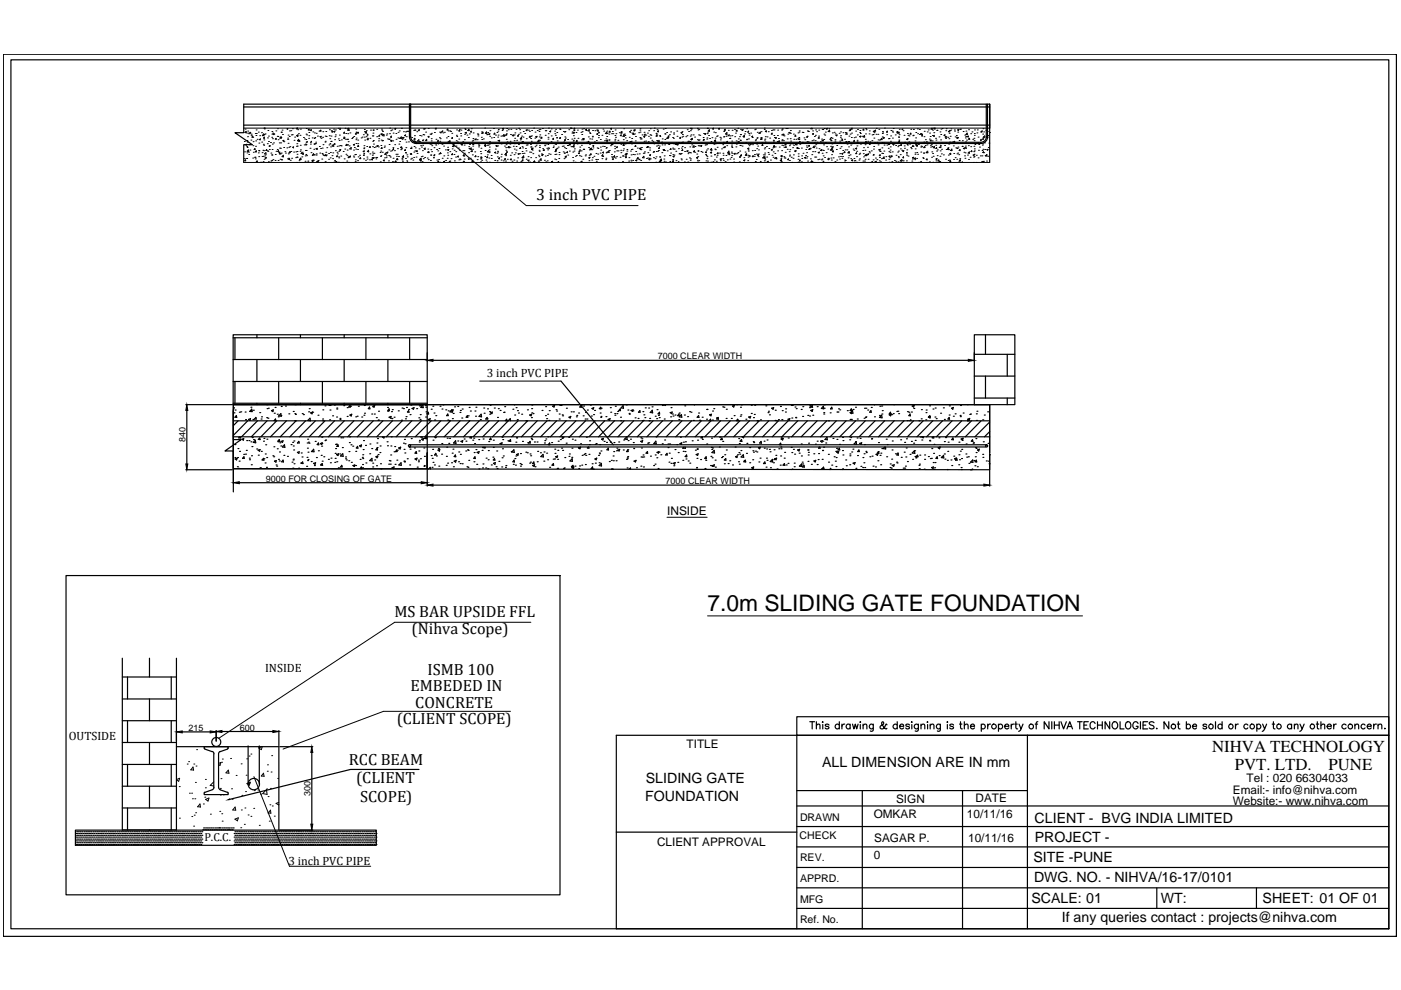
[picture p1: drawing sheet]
<svg xmlns="http://www.w3.org/2000/svg" width="297mm" height="210mm" viewBox="0 0 297 210" stroke-linecap="round" stroke-linejoin="round" font-family="sans-serif">
<defs><g id="words">
<text font-size="4.8" x="150" y="129.6">7.0m SLIDING GATE FOUNDATION</text>
<g font-size="3.6">
<text x="257" y="159.5">NIHVA TECHNOLOGY</text>
<text x="261.8" y="163.3">PVT. LTD.</text>
<text x="281.7" y="163.3">PUNE</text>
</g>
<g font-size="3.4">
<text x="113.7" y="42.5">3 inch PVC PIPE</text>
<text x="83.6" y="130.9">MS BAR UPSIDE FFL</text>
<text x="87.3" y="134.4">(Nihva Scope)</text>
<text x="90.6" y="143.1">ISMB 100</text>
<text x="87" y="146.5">EMBEDED IN</text>
<text x="84.1" y="153.5">(CLIENT SCOPE)</text>
<text x="88" y="150">CONCRETE</text>
<text x="74" y="162.2">RCC BEAM</text>
<text x="75.5" y="166.1">(CLIENT</text>
<text x="76.4" y="170">SCOPE)</text>
</g>
<g font-size="3">
<text x="136.9" y="166.1">SLIDING GATE</text>
<text x="174.3" y="162.7">ALL DIMENSION ARE IN mm</text>
<text x="136.8" y="169.7">FOUNDATION</text>
<text x="219.4" y="174.4">CLIENT - BVG INDIA LIMITED</text>
<text x="219.4" y="178.5">PROJECT -</text>
<text x="219.1" y="182.8">SITE -PUNE</text>
<text x="218.7" y="191.5">SCALE: 01</text>
<text x="219.2" y="187.1">DWG. NO. - NIHVA/16-17/0101</text>
<text x="246.1" y="191.5">WT:</text>
<text x="267.7" y="191.5">SHEET: 01 OF 01</text>
<text x="225.1" y="195.4">If any queries contact : projects@nihva.com</text>
</g>
<g font-size="2.5">
<text x="103.2" y="79.9">3 inch PVC PIPE</text>
<text x="141.4" y="109.1">INSIDE</text>
<text x="56.2" y="142.4">INSIDE</text>
<text x="14.6" y="157">OUTSIDE</text>
<text x="145.6" y="158.6">TITLE</text>
<text x="264.3" y="165.8">Tel : 020 66304033</text>
<text x="185.2" y="173.5">OMKAR</text>
<text x="190" y="170.3">SIGN</text>
<text x="205" y="173.5">10/11/16</text>
<text x="206.8" y="170.1">DATE</text>
<text x="261.4" y="170.6">Website:- www.nihva.com</text>
<text x="261.4" y="168.3">Email:- info@nihva.com</text>
<text x="43.3" y="178.3">P.C.C.</text>
<text x="139.3" y="179.3">CLIENT APPROVAL</text>
<text x="185.4" y="178.4">SAGAR P.</text>
<text x="205.3" y="178.4">10/11/16</text>
<text x="61.2" y="183.3">3 inch PVC PIPE</text>
<text x="185.2" y="182.2">0</text>
</g>
<g font-size="2.2">
<text x="169.6" y="174">DRAWN</text>
<text x="169.5" y="177.8">CHECK</text>
<text x="169.6" y="182.7">REV.</text>
<text x="169.6" y="187">APPRD.</text>
<text x="169.6" y="191.4">MFG</text>
<text x="169.6" y="195.7">Ref. No.</text>
</g>
<g font-size="1.9">
<text x="139.5" y="76.1">7000 CLEAR WIDTH</text>
<text x="39.4" y="93.6" transform="rotate(-90 39.4 93.6)">840</text>
<text x="56.4" y="102.1">9000 FOR CLOSING OF GATE</text>
<text x="141.1" y="102.6">7000 CLEAR WIDTH</text>
<text x="40" y="155">215</text>
<text x="50.9" y="154.9">600</text>
<text x="65.9" y="168.8" transform="rotate(-90 65.9 168.8)">300</text>
</g>
</g></defs>
<!-- layer: 0 -->
<g fill="none" stroke="#000" stroke-width=".25">
<path d="M.7 11.5h295.4v187h-295.4zM2.3 12.7h292.2v184.2h-292.2zM51.7 26.5h158.1M51.7 22.7h158.1M86.8 29v-6.9h.3v6.9M86.8 29a1.46 1.46 0 0 0 1.5 1.4h119.6a1.46 1.46 0 0 0 1.5-1.4M87.1 29a1.21 1.21 0 0 0 1.2 1.2h119.6a1.21 1.21 0 0 0 1.3-1.2M209.1 22.1v6.9M209.4 22.1v6.9M209.8 22.1h-158.1v6h-1.9l3.7 2.6h-1.8v3.7M209.8 27.2v-5.1v12.3M49.4 71h41.2v14.8h-41.2z"/>
<path d="M49.4 71.6h41.2M49.4 76.2h41.2M49.8 71.6v4.6M54.5 71v.6M54.5 76.2v4.7M59.1 71.6v4.6M63.7 71v.6M63.7 76.2v4.7M68.4 71.6v4.6M73 71v.6M73 76.2v4.7M77.6 71.6v4.6"/>
<path d="M82.2 71v.6M82.2 76.2v4.7M86.9 71.6v4.6M90.6 74.8v1.8M91.8 76.4h113.5M206.6 71h8.6v14.8h-8.6zM206.6 75.1h8.6M206.6 79.7h8.6M206.6 74.8v1.8M208.9 71v4.1M208.9 79.7v4.7M213.6 75.1v4.6"/>
<path d="M39.4 85.8h9.9M39.4 99.6h9.9M39.6 87v11.4M49.4 80.9h41.2M49.4 85.5h41.2M49.5 85.8h160.3v13.8l-160.3-.2zM49.5 89.2h160.3M49.5 86.5l.1-.1-.1 .4M49.5 92.6h160.3M49.5 86.9v17.4M49.6 87.5h.1M49.8 94.3h.1"/>
<path d="M49.8 97h.1M49.8 80.9v4.6M49.9 86.9h.1M49.9 97.3l.4-.1-.1 .3zM50.1 88.1l.1 .4h-.4zM50.3 99h.1M50.4 97h.1M50.4 95.1h.1M50.5 99.3h.1M50.5 89.2l-1 1M50.5 93.2h.1M50.7 97.8h.1"/>
<path d="M50.7 87.4h.1M50.8 95.7h.1M50.8 92.6l-.2 .2 .4 .1-.1-.3M51 87.3h.1M51.3 93.1l.4-.1-.1 .3zM51.7 96.3h.1M51.7 96.8l.1 .4h-.4zM52 87.4h.1M52.1 96.3h.1M52.1 89h.1M52.2 95.5h.1M52.3 93.4h.1"/>
<path d="M52.5 89.2l-3 3.1M52.7 88.9l.4-.1-.1 .3zM52.8 93.4h.1M52.9 97.1h.1M52.9 97.5h.1M53.2 93.7h.1M53.2 86.3h.1M53.2 87.1h.1M53.3 98.5h.1M53.3 96.6h.1M53.4 86.7l.1 .6-.6-.1 .5-.4M53.4 94.7h.1"/>
<path d="M53.5 92.8h.1M53.6 88.9h.1M53.7 87h.1M53.7 93.2h.1M54.1 93.3l.1 .6-.5-.1zM54.3 88.5v.3h-.3zM54.4 95.2h.1M54.5 85.5v.3M54.6 89.2l-3.4 3.4M54.7 95.4l.4-.1-.1 .4zM54.8 96.5h.1M54.8 93.2l.3-.3v.3z"/>
<path d="M55 99.3h.1M55.1 87.5h.1M55.2 99.2h.1M55.4 88.8h.1M55.4 95.7h.1M55.4 88.4h.1M55.9 93.5h.1M55.9 97.2l.1 .4-.4-.1zM56 92.9h.1M56 97.3h.1M56.2 98.2h.1M56.2 96.3h.1"/>
<path d="M56.3 94.3h.1M56.5 99.1h.1M56.5 88.5h.1M56.5 97h.1M56.6 93.1h.1M56.6 85.8h.1M56.6 86.6h.1M56.6 89.2l-3.3 3.4M56.8 88.7h.1M56.9 86.6h.1M57.6 87.1l.3-.2v.4zM57.9 96.6h.1"/>
<path d="M58 96.8h.1M58.1 94.7h.1M58.2 87.6h.1M58.2 97.8l.4-.2-.1 .4zM58.3 86.4h.1M58.4 88.8l.1 .4h-.4zM58.5 98.6h.1M58.7 98.8h.1M58.7 89.2l-3.4 3.4M58.8 95.2h.1M58.8 87.8h.1M59 93.7h.1"/>
<path d="M59 88.4h.1M59 97.4h.1M59.1 80.9v4.6M59.1 88.2l.4-.5 .1 .6zM59.2 97.7h.1M59.2 93.2l.1 .4-.4-.1zM59.3 95.8h.1M59.3 93.9h.1M59.5 88.1h.1M59.5 94.6h.1M59.6 93.6l.4-.1-.1 .3zM59.6 86.2h.1"/>
<path d="M60 97.6l.1 .3h-.4zM60.2 96.5h.1M60.3 94.3l.1 .6-.5-.1zM60.5 86.1h.1M60.7 89.2l-3.4 3.4M60.9 96.8h.1M61.2 87.7h.1M61.7 94.3h.1M61.9 98h.1M62 93.8h.1M62.1 99.3h.1M62.1 97.5h.1"/>
<path d="M62.2 97.4h.1M62.2 94.6h.1M62.2 87.2h.1M62.3 95.4h.1M62.3 93.5h.1M62.3 98.3h.1M62.5 87.7h.1M62.6 89.2h.1M62.6 85.8h.1M62.6 87.9h.1M62.8 89.2l-3.4 3.4M63.1 95.9l.3-.1v.3z"/>
<path d="M63.3 99.3h.1M63.4 93.6v.3h-.3zM63.7 85.5v.3M63.8 98.2h.1M63.9 96h.1M63.9 98.2l.3-.3v.4zM64 96.9h.1M64.1 87.7h.1M64.3 87.9h.1M64.8 89.2l-3.3 3.4M65 98.9h.1M65.1 97h.1"/>
<path d="M65.1 93.9h.1M65.2 95h.1M65.2 93.1h.1M65.2 97.6h.1M65.3 89.1l.4-.4 .1 .5zM65.3 95.9h.1M65.3 97.4h.1M65.4 93.8h.1M65.4 87.3h.1M65.5 94h.1M65.6 86.6h.1M65.9 87.5l.4-.1-.1 .3z"/>
<path d="M66 97.9h.1M66.3 87.4h.1M66.5 95.2l.1 .6-.6-.1 .5-.4M66.5 98.2l.4-.1-.1 .4zM66.7 98.7h.1M66.8 93.6h.1M66.9 89.2l-3.4 3.4M67.1 97h.1M67.4 88h.1M67.5 95.6h.1M67.5 93.9l.1 .4h-.3zM67.9 94.1l.4-.2-.1 .4z"/>
<path d="M68 98.5h.1M68.1 96.5h.1M68.2 94.6h.1M68.2 92.7h.1M68.2 94.1h.1M68.3 97.8h.1M68.3 98.3l.1 .4-.4-.1zM68.4 80.9v4.6M68.4 88.8h.1M68.4 86.9h.1M68.4 89.2h.1M68.7 96.8h.1"/>
<path d="M68.9 93.4h.1M68.9 86h.1M68.9 89.2l-3.3 3.4M69 93.3h.1M69.6 97.4h.1M69.8 85.9h.1M69.9 89h.1M69.9 85.8l-.1 .1 .3 .1v-.2M70 86.9h.1M70 98.1h.1M70.2 97.1h.1M70.5 88.2h.1"/>
<path d="M70.9 85.8h.2M70.9 89.2l-3.3 3.4M71 98h.1M71.1 96.1h.1M71.1 97.2h.1M71.1 94.2h.1M71.1 95.1h.1M71.3 94.2h.1M71.4 88.4h.1M71.4 96.4l.4-.2-.1 .4zM71.4 86.5h.1M71.4 86.7h.1"/>
<path d="M71.4 97.9h.1M71.7 94.3v.3h-.3zM71.7 99.2h.1M72 96.3h.1M72.1 88.7h.1M72.1 88.9h.1M72.2 96.7l.5-.5 .1 .6zM72.3 92.8h.1M72.5 98.7v.3h-.3zM72.6 94.9h.1M72.7 92.8h.1M72.9 86h.1"/>
<path d="M73 85.5v.3M73 89.2l-3.4 3.4M73.3 96.9h.1M73.3 97.3h.1M73.4 97.5h.1M73.6 86.4h.1M73.6 88.3h.1M73.9 97.7h.1M74 95.7h.1M74.1 93.8h.1M74.1 92.6h.1M74.2 86l.1 .3h-.4z"/>
<path d="M74.2 88l.4-.2-.1 .4zM74.3 88h.1M74.3 86.1h.1M74.4 94.3h.1M74.5 98h.1M74.8 94.6h.1M74.8 98.7l.4-.1-.1 .3zM75 89.2l-3.3 3.4M75.4 98.7h.1M75.4 95.7h.1M75.4 88.4h.1M75.7 88.3h.1"/>
<path d="M75.8 94.6l.1 .4h-.3zM76 86.1h.1M76.2 94.5l.5-.2-.2 .4zM76.4 97.4h.1M76.6 99l.1 .4-.3-.1zM76.7 88.4h.1M76.8 97h.1M76.9 99.2h.1M76.9 98.5h.1M76.9 97.2h.1M76.9 96.4h.1M77 95.3h.1"/>
<path d="M77.1 93.4h.1M77.1 89.2l-3.4 3.4M77.2 88h.1M77.2 86h.1M77.3 87.6h.1M77.5 94.4h.1M77.6 98.2h.1M77.6 80.9v4.6M78.3 86.3l.1 .4-.3-.1zM78.4 96.2h.1M78.4 97.6l.5-.4v.5zM78.4 94.1h.1"/>
<path d="M78.8 95.1h.1M78.8 87.8h.1M79 98.2h.1M79 99h.1M79.1 86.3h.1M79.1 86.1l.3-.1-.1 .3zM79.1 89.2l-3.3 3.4M79.4 87.8h.1M79.4 97.5h.1M79.7 96.8l.4-.1-.1 .4zM79.8 88.5h.1M79.8 98.7h.1"/>
<path d="M79.9 96.8h.1M79.9 93.9h.1M80 94.9h.1M80 95v.4h-.3zM80 93h.1M80.2 89.1h.1M80.2 96.4h.1M80.2 87.2h.1M80.5 96h.1M80.6 94.6h.1M80.7 98.3h.1M80.8 99.4h.1"/>
<path d="M81.2 89.2l-3.4 3.4M81.2 92.6l-.1 .1 .3 .2 .1-.3M82.1 93.7h.1M82.2 86.4h.1M82.2 94.5h.1M82.2 87.2h.1M82.2 85.5v.3M82.4 98.4h.1M82.5 86.7l.1 .4-.4-.1zM82.5 88.5l.4-.2-.1 .3zM82.5 97.6h.1M82.7 97.7h.1"/>
<path d="M82.7 98.4h.1M82.8 96.5h.1M82.9 94.6h.1M82.9 88.7h.1M83 92.6h.1M83 87.3h.1M83.1 88.8h.1M83.1 99.2l.5-.2-.2 .4zM83.2 86.9h.1M83.2 89.2l-3.3 3.4M83.6 95.8h.1M83.6 88.5h.1"/>
<path d="M83.7 94.7h.1M83.8 98.5h.1M84.1 95.4l.1 .3h-.4zM84.1 97.6h.1M84.2 95.4h.1M84.4 87.1h.1M84.5 95l.4-.2-.1 .4zM84.6 98.6l.4-.5 .1 .6zM85.1 89.1h.1M85.2 86.5h.1M85.3 89.2l-3.4 3.4M85.5 94h.1"/>
<path d="M85.5 86.6h.1M85.6 97.8h.1M85.7 95.3h.1M85.8 97.9h.1M85.8 93.2h.1M85.8 97.8h.1M85.8 96h.1M85.9 94.1h.1M86 88.8h.1M86.1 88.3h.1M86.2 86.4h.1M86.3 97.3h.1"/>
<path d="M86.6 86.8h.1M86.6 87.1l.1 .3h-.3zM86.8 94.8h.1M86.8 94.8h122.2M86.9 98.6h.1M86.9 94.3h122.3M86.9 80.9v4.6M86.9 95.2h.1M86.9 87.9h.1M87.1 85.9h.1M87.2 93h.1M87.3 89.2l-3.3 3.4"/>
<path d="M87.4 86.6l.4-.2-.1 .4zM87.9 95h.1M88 97.3l.4-.2-.1 .4zM88.3 95.7v.4h-.3zM88.3 86.6h.1M88.5 99h.1M88.7 97.6h.1M88.7 97.9h.1M88.8 95.6h.1M88.8 88.6h.1M88.9 93.7h.1M88.9 93.4h.1"/>
<path d="M88.9 86h.1M89.1 88.9h.1M89.1 87.9h.1M89.1 86h.1M89.1 92.7h.1M89.1 97.3h.1M89.4 89.2l-3.4 3.4M89.4 92.7h.1M89.4 93.1l.4-.2-.1 .4zM89.6 85.9l.1 .5h-.5l.4-.5M89.9 95h.1M89.9 98.9h.1"/>
<path d="M89.9 98.7h.1M90 96.8h.1M90.2 86h.1M90.2 88.4h.1M90.3 86.3h.1M90.3 87.3h.1M90.3 92.6l-.3 .3 .5 .1v-.4M90.6 86v17.1M90.8 87.4l.1 .4-.4-.1zM90.8 99.5l.4-.4 .1 .4M90.8 88.9l.4-.1-.1 .3zM91.4 96.6h.1"/>
<path d="M91.4 86.8h.1M91.4 89.2l-3.4 3.4M91.6 99.1h.1M91.6 97.2h.1M91.7 95.3h.1M91.8 86.1h.1M91.8 93.3h.1M91.8 98h.1M92 87.6h.1M92.1 98.6h.1M92.1 89.1h.1M92.2 92.8h.1"/>
<path d="M92.3 92.8h.1M92.4 88.1h.1M92.4 96.1l.1 .4h-.4zM92.5 96.7h.1M92.9 95.4l.3-.1v.4zM92.9 95.1h.1M93 98.8h.1M93.3 86.1h.1M93.5 89.2l-3.4 3.4M93.6 96.3h.1M93.7 94.1h.1M93.7 86.7h.1"/>
<path d="M93.9 85.8h.1M94.5 86.9h.1M94.6 98.7h.1M94.6 96.8h.1M94.7 94.8h.1M94.8 92.9h.1M94.9 98.2h.1M94.9 89.1h.1M94.9 87.8l.1 .3h-.3zM95 87.1h.1M95.2 94h.1M95.2 89.2h.1"/>
<path d="M95.3 92.9h.1M95.5 89.2l-3.4 3.4M95.7 87.1l.4-.2-.1 .3zM95.7 98.1h.1M95.8 86.9l.1 .5-.5-.1zM95.9 96.1h.1M95.9 88.8h.1M96 95.2h.1M96.1 87.7h.1M96.1 99h.1M96.3 97.8l.4-.2-.1 .4zM96.4 86.3h.1"/>
<path d="M96.5 96.5l.1 .3h-.3zM96.6 93.5l.1 .5-.5-.1zM97.1 93.5h.1M97.1 86.2h.1M97.2 97.9h.1M97.3 95.8h.1M97.5 87.4h.1M97.6 98.3h.1M97.6 89.2l-3.4 3.4M97.6 96.3h.1M97.6 87h.1M97.7 93.6l.4-.2-.1 .4z"/>
<path d="M97.9 88.6h.1M98 86.7h.1M98 98.3h.1M98.4 93.1h.1M98.7 95.6h.1M98.8 93.5h.1M99 99h.1M99.1 88.1l.1 .4h-.4zM99.1 95.4h.1M99.2 99.1h.1M99.3 95.5h.1M99.3 88.2h.1"/>
<path d="M99.4 97.6h.1M99.5 86.4h.1M99.6 89.2l-3.4 3.4M99.7 87.2h.1M99.8 92.6l-.2 .2 .4 .1-.1-.3M100.2 93.3h.1M100.4 92.9h.1M100.5 97.9h.1M100.5 96h.1M100.6 94.1h.1M100.7 87.2h.1M100.7 96.8l.1 .4h-.4z"/>
<path d="M100.8 88.3h.1M100.9 86.3h.1M100.9 95.3h.1M101.1 98.5h.1M101.2 95.9l.4-.2-.1 .4zM101.5 93.2h.1M101.5 99.4h.1M101.5 88.3l.5-.5 .1 .6-.5-.1M101.6 89.2l-3.3 3.4M101.8 89h.1M102.2 95.5h.1M102.3 99.2h.1"/>
<path d="M102.4 98.4h.1M102.4 93.1h.1M102.4 94.8l-.1 .1h.6l-.1-.1M102.6 86.5h.1M102.6 94.9h.1M102.6 87.6h.1M103 99.2h.1M103.1 97.1h.1M103.3 88.8h.1M103.3 88.5v.3h-.3zM103.4 86.7h.1M103.4 99.4h.1"/>
<path d="M103.5 97.5h.1M103.5 95.5h.1M103.6 93.6h.1M103.7 89.2l-3.4 3.4M103.8 87.3h.1M103.8 87.8h.1M103.9 85.9h.1M104 87.5l.4-.1-.1 .3zM104 92.9l.1 .3h-.3zM104.2 98.6h.1M104.5 96.9h.1M104.6 94.9h.1"/>
<path d="M104.6 93.3h.1M104.6 98.2l.4-.1-.1 .4zM104.8 86.5h.1M104.8 97.2l.1 .4-.3-.1zM105.2 99h.1M105.3 95.6h.1M105.4 99.3h.1M105.5 88.5h.1M105.6 86.6h.1M105.7 89.2l-3.4 3.4M105.8 97.8h.1M106 87h.1"/>
<path d="M106 94.1l.5-.2-.2 .3zM106.4 99h.1M106.5 97.1h.1M106.5 92.7h.1M106.5 95.2h.1M106.6 93.2h.1M106.7 96.7h.1M106.8 87.4h.1M106.9 87.4h.1M107 86.2h.1M107.1 89.2l.3-.3 .1 .3zM107.2 99.1h.1"/>
<path d="M107.3 98.7h.1M107.7 93.5h.1M107.7 89.2l.5-.4v.4M107.8 89.2l-3.4 3.4M108.2 93.2l.1 .4-.4-.1zM108.4 95.7h.1M108.7 86.8h.1M108.8 98.5h.1M109 95.4v.5l-.5-.1zM109 97.6l.1 .3h-.4zM109 85.8h.2M109.1 88h.1"/>
<path d="M109.2 97.2h.1M109.3 98.6h.1M109.4 96.7h.1M109.4 93.8h.1M109.4 86.4h.1M109.5 92.8h.1M109.5 96.4l.4-.2-.1 .3zM109.7 89h.1M109.7 87.1h.1M109.8 89.2l-3.3 3.4M109.9 87.6h.1M110.3 98.3h.1"/>
<path d="M110.3 96.2h.1M110.3 98.8h.1M110.5 98.5h.1M110.6 87.8h.1M110.8 93.6h.1M111.5 95.9h.1M111.6 89.2h.1M111.8 96h.1M111.8 86.9h.1M111.9 93.9h.1M111.9 89.2l-3.4 3.4M112.3 98.2h.1"/>
<path d="M112.3 88l.4-.2-.1 .4zM112.4 96.3h.1M112.4 93.6v.3h-.3zM112.5 98h.1M112.5 96.6h.1M112.6 92.9h.1M112.7 88.5h.1M112.7 86.6h.1M112.8 87.5h.1M112.8 93.2h.1M112.8 85.9h.1M112.9 98.7l.5-.2-.2 .4z"/>
<path d="M113 87.7h.1M113.2 97.9v.4h-.3zM113.3 93.7h.1M113.4 99h.1M113.9 93.7h.1M113.9 97.9h.1M113.9 89.2l-3.3 3.4M114 95.7h.1M114.6 96h.1M114.7 96.8l.4-.5 .1 .6zM114.9 87h.1M115.3 97.8h.1"/>
<path d="M115.3 95.8h.1M115.4 93.9h.1M115.5 93.4h.1M115.6 88.1h.1M115.7 86.2h.1M115.7 93.1h.1M115.9 96.1h.1M115.9 88.8h.1M116 89.2l-3.4 3.4M116.1 97.5h.1M116.1 87.8h.1M116.1 92.6h.1"/>
<path d="M116.4 89.1h.1M116.4 87.1h.1M116.5 99.1h.1M116.5 93.9l.1 .4h-.4zM117 93.8h.1M117.2 86.1l.4-.1-.1 .3zM117.3 97.4h.1M117.3 98.3l.1 .4-.4-.1zM117.6 97.3h.1M117.6 95.2h.1M117.7 96.1h.1M117.8 96.8l.4-.1-.1 .3z"/>
<path d="M117.9 86.9h.1M118 87.2h.1M118 89.2l-3.4 3.4M118.1 99.3h.1M118.2 97.4h.1M118.2 99.3h.1M118.3 95.5h.1M118.3 93.5h.1M118.6 87.8h.1M118.6 88.8h.1M118.6 85.8h.1M118.8 93.2h.1"/>
<path d="M118.9 85.8l-.1 .1 .3 .1v-.2M118.9 80.8l11.1 13.5M119.1 95h.1M119.2 92.9h.1M119.2 88h.1M119.3 95.5h.1M119.3 88.2h.1M119.3 92.6l-.1 .1 .3 .1 .1-.2M119.5 99.3h.1M119.6 99.2h.1M119.7 97h.1M120 94h.1"/>
<path d="M120 89.2l-3.3 3.4M120.1 86.6h.1M120.6 92.7h.1M120.6 96.8h.1M120.6 88.5l.4-.2-.1 .3zM120.7 96.3h.1M120.8 97.7l.5-.4 .1 .5zM121.1 87.3h.1M121.1 98.9h.1M121.2 97h.1M121.3 95h.1M121.3 99.2l.4-.2-.1 .3z"/>
<path d="M121.4 93.1h.1M121.5 98.7v.3h-.3zM121.6 87.3h.1M121.9 98.8h.1M121.9 93.3h.1M122.1 89.2l-3.4 3.4M122.2 88.4h.1M122.3 88.1h.1M122.6 94.9h.1M122.7 87.6h.1M122.7 95l.4-.2-.1 .4zM122.7 99.3h.1"/>
<path d="M122.9 98.8h.1M123.1 94.1h.1M123.2 86h.1M123.2 86l.1 .3h-.4zM123.3 98.6h.1M123.4 96.5h.1M123.6 88.2h.1M123.7 86.1h.1M123.8 96.4h.1M124 96.2h.1M124.1 88.8h.1M124.1 98.5h.1"/>
<path d="M124.1 87.4h.1M124.1 89.2l-3.3 3.4M124.2 96.5h.1M124.3 92.7h.1M124.4 88.8h.1M124.5 86.9h.1M124.7 94.8l-.2 .2h.4l-.1-.2M124.9 96.3h.1M125 94.3h.1M125 93.5h.1M125.2 85.9h.1M125.4 88.2h.1"/>
<path d="M125.5 86.6l.4-.2-.1 .4zM125.5 98.3h.1M125.6 99l.1 .4-.4-.1zM125.8 99.5h.1M125.8 87.9h.1M126.1 87h.1M126.1 97.3l.4-.2-.1 .4zM126.2 94.2h.1M126.2 89.2l-3.4 3.4M126.2 98.2h.1M126.4 94.1h.1M126.9 96.5h.1"/>
<path d="M127 98.1h.1M127 98.7l.5-.5v.6zM127.1 96h.1M127.1 86.6l.3-.3v.4zM127.1 96.2h.1M127.2 94.3h.1M127.2 87.6h.1M127.4 88.5h.1M127.4 95.6h.1M127.4 88.3h.1M127.5 86.6h.1M127.5 93.1l.4-.2-.1 .4z"/>
<path d="M128.1 93.6h.1M128.2 89.2l-3.3 3.4M128.5 88.3h.1M128.6 93.8h.1M128.9 88.9l.5-.1-.2 .3zM129 95v.4h-.3zM129.2 97.9h.1M129.4 93.8h.1M129.4 86.4h.1M129.5 87.4h.1M129.6 97.6h.1M129.7 99.5l.1-.1v.1"/>
<path d="M130 96.7h.1M130 99.5h-.1M130 97.7h.1M130.1 95.7h.1M130.2 93.8h.1M130.3 89.2l-3.4 3.4M130.3 87.7h.1M130.4 88h.1M130.5 86.1h.1M130.6 97.7h.1M130.7 95.6h.1M130.8 95h.1"/>
<path d="M130.8 87.7h.1M131 87.2h.1M131 95.4l.4-.1-.1 .3zM131.2 93.7h.1M131.5 86.7l.1 .4-.4-.1zM131.6 88.5h.1M131.6 89.2h.1M132.1 86l.1 .6-.5-.1zM132.2 95.4h.1M132.2 93.3h.1M132.3 89.2l-3.3 3.4M132.8 93.2h.1"/>
<path d="M132.8 85.8h.1M132.8 97.4h.1M132.9 92.6l-.5 .5 .6 .1-.1-.6M133 99.2h.1M133 97.3h.1M133 97.1h.1M133.1 95.4h.1M133.1 96.8h.1M133.1 86.9h.1M133.1 95.4l.1 .3h-.4zM133.2 93.4h.1M133.3 99.5l.4-.3v.3"/>
<path d="M133.4 87.7h.1M133.4 87.8h.1M133.7 93.1h.1M133.8 87l.4-.1-.1 .3zM134.2 87.1h.1M134.3 93.8h.1M134.4 95.1h.1M134.4 89.2l-3.4 3.4M134.4 97.8l.5-.2-.2 .3zM134.6 88.6h.1M134.9 99.2h.1M135.3 88.7h.1"/>
<path d="M135.7 87.1v.3h-.3zM135.8 93.6l.5-.2-.2 .4zM135.9 98.8h.1M135.9 92.8h.1M135.9 96.9h.1M136 95h.1M136.1 93h.1M136.2 96.9h.1M136.2 89.2h.1M136.3 87.3h.1M136.3 96.5h.1M136.4 89.1h.1"/>
<path d="M136.4 99h.1M136.4 89.2l-3.4 3.4M136.5 96.9h.1M136.5 88h.1M136.7 88.5h.1M136.8 86.5h.1M137.3 95.7v.4h-.3zM137.3 94h.1M137.5 93.9h.1M137.5 86.5h.1M137.7 89.2h.1M137.7 88.7h.1"/>
<path d="M137.9 96.7h.1M138.2 86.3h.1M138.3 87l.1 .5-.5-.1zM138.5 89.2l-3.4 3.4M138.6 98.7h.1M138.9 98.4h.1M138.9 96.5h.1M138.9 88.3h.1M139.1 93.5v.6h-.5zM139.1 92.6h.1M139.2 88.8h.1M139.3 97.1h.1"/>
<path d="M139.3 86.9h.1M139.3 95.9l.4-.2-.1 .4zM139.5 99.3h.1M139.6 88.1h.1M139.7 95.9h.1M139.8 88.5h.1M139.8 87.4l.1 .4-.4-.1zM140.1 96.4h.1M140.4 94.1h.1M140.4 86h.1M140.5 89.2l-3.4 3.4M140.8 88.8h.1"/>
<path d="M140.9 93.3h.1M140.9 86h.1M141.4 96.1l.1 .4h-.4zM141.6 94.1h.1M141.6 94.9h.1M141.8 98h.1M141.9 96.1h.1M142 94.1h.1M142.1 87.5l.4-.1-.1 .3zM142.2 88.4h.1M142.3 86.4h.1M142.3 98.2h.1"/>
<path d="M142.4 97.2h.1M142.6 87.8h.1M142.6 89.2l-3.4 3.4M142.7 88.2h.1M142.7 98.2l.5-.1-.2 .3zM142.9 98.7h.1M143.1 95.3h.1M143.1 88h.1M143.5 94.3h.1M143.7 98h.1M143.8 96h.1M143.9 89h.1"/>
<path d="M144 87.8v.3h-.3zM144 87.6h.1M144 88.4l.5-.5 .1 .6zM144.2 94.1l.4-.2-.2 .3zM144.3 92.7h.1M144.6 89.2l-3.3 3.4M144.7 95h.1M144.8 97.6h.1M144.9 95.7h.1M144.9 93.8h.1M145 94.8l-.2 .2 .5 .1v-.3M145.1 88h.1"/>
<path d="M145.2 86h.1M145.2 95.7h.1M145.3 93.7h.1M145.4 97.3h.1M145.6 96.5v.3h-.3zM145.8 88.3h.1M145.9 97.7h.1M146.2 87.3h.1M146.2 98.2h.1M146.5 87.4h.1M146.6 89.2l-3.3 3.4M146.8 93.5h.1"/>
<path d="M147 89.1h.1M147.2 85.8h.1M147.3 85.8h.1M147.4 95.4h.1M147.6 96.4l.4-.2-.1 .3zM147.6 99.5h.1M147.7 99.1h.1M147.8 97.2h.1M147.8 95.3h.1M147.8 95.2h.1M147.9 93.3h.1M148.1 87.6h.1"/>
<path d="M148.1 88.1l.1 .4h-.4zM148.3 89.1h.1M148.5 97.4h.1M148.7 89.2l-3.4 3.4M148.8 92.6l-.2 .2 .4 .1-.1-.3M148.9 88.5h.1M148.9 93.2h.1M149.5 99.3h.1M149.5 97.3h.1M149.6 97.6h.1M149.7 96.8l.1 .4h-.4zM149.8 88.9h.1"/>
<path d="M149.8 86.8h.1M149.8 94.1h.1M149.9 86.8h.1M150.3 89.2l.4-.3v.3M150.4 88l.4-.2-.1 .4zM150.7 98.7h.1M150.7 96.8h.1M150.7 89.2l-3.3 3.4M150.8 94.9h.1M150.9 92.9h.1M150.9 95.3h.1M150.9 96l.5-.5 .1 .5z"/>
<path d="M151 97.1h.1M151 98.9h.1M151 89.1h.1M151.1 87.2h.1M151.1 95h.1M151.1 98.7l.4-.2-.1 .4zM151.3 86.6h.1M151.6 97.6h.1M151.7 99h.1M152 88.6h.1M152.3 88.5v.4l-.3-.1zM152.5 94.8h.1"/>
<path d="M152.6 92.7h.1M152.8 89.2l-3.4 3.4M153 97h.1M153.1 92.9v.3h-.3zM153.2 96.8h.1M153.2 93.6h.1M153.2 86.3h.1M153.5 86.3h.1M153.6 98.3h.1M153.6 97.5l.3-.3v.4zM153.7 96.4h.1M154 88.7h.1"/>
<path d="M154 86.8h.1M154 95.4h.1M154.4 98.3h.1M154.7 97.7h.1M154.8 89.2l-3.3 3.4M155.1 88.7h.1M155.3 98.6h.1M155.3 86.1l.4-.1-.1 .3zM155.6 88.1h.1M155.9 94.8h.1M155.9 96.8l.4-.1-.1 .3zM156.1 89.2l.3-.3 .1 .3z"/>
<path d="M156.2 85.8h.1M156.4 96.4h.1M156.4 89.1h.1M156.6 97.9h.1M156.6 93h.1M156.7 96h.1M156.7 94.1h.1M156.7 98.4h.1M156.8 96.3h.1M156.9 89.2l-3.4 3.4M157 88.3h.1M157 86.3h.1"/>
<path d="M157.1 88h.1M157.1 95.5h.1M157.1 96.9l.5-.5 .1 .6zM157.2 85.8h.1M157.2 93.2l.1 .4-.4-.1zM157.3 92.6l.3 .2 .1-.2M157.8 97.7h.1M157.8 97.8h.1M158 97.6l.1 .3h-.4zM158.1 88.9h.1M158.3 96.1h.1M158.4 94h.1"/>
<path d="M158.7 88.4l.5-.1-.2 .3zM158.9 89.2l-3.3 3.4M158.9 98.1h.1M158.9 94.9h.1M159.3 87.7h.1M159.3 85.9h.1M159.4 99.2l.4-.2-.1 .3zM159.5 99.4h.1M159.6 97.5h.1M159.6 95.6h.1M159.7 93.6h.1M159.8 95.9h.1"/>
<path d="M159.8 88.5h.1M159.8 93.8h.1M159.9 87.9h.1M160 85.9h.1M160.2 95.7h.1M160.5 95.8h.1M160.6 89.2h.1M160.8 94.9l.4-.1-.1 .4zM160.9 97.9h.1M161 89.2l-3.4 3.4M161.1 97.1h.1M161.2 89h.1"/>
<path d="M161.4 93.6v.4l-.3-.1zM162 93.5h.1M162 95h.1M162.2 97.9v.4h-.3zM162.4 86h.1M162.4 99h.1M162.5 97.1h.1M162.5 95.2h.1M162.6 93.3h.1M162.6 97.6h.1M162.8 87.5h.1M162.9 87.2h.1"/>
<path d="M163 89.2l-3.3 3.4M163.1 95.3h.1M163.1 88h.1M163.3 95.8h.1M163.3 97.9l.5-.5v.5zM163.4 99.2h.1M163.6 86.6l.4-.2-.1 .4zM164 98.1h.1M164.1 97.4h.1M164.1 95.4h.1M164.2 97.3l.5-.2-.2 .4zM164.3 89.1h.1"/>
<path d="M164.4 87h.1M164.5 96.5h.1M164.5 89.2h.1M164.7 99.4h.1M165 89h.1M165 89.2l-3.3 3.4M165.1 95.2h.1M165.4 98.6h.1M165.5 86.2h.1M165.5 96.7h.1M165.5 94.3h-.3l.3-.3 .1 .3M165.6 94.8h.1"/>
<path d="M165.6 95.2h.1M165.6 92.8h.1M165.6 93.1h.1M165.6 93.1l.5-.2-.2 .4zM165.8 89h.1M165.8 87.1h.1M166.3 97.1h.1M166.3 98.3l.1 .4-.4-.1zM166.4 95.9h.1M166.5 87.4h.1M166.6 86.7h.1M166.7 98.6h.1"/>
<path d="M167.1 98.2h.1M167.1 88.9l.4-.1-.2 .3zM167.1 92.9h.1M167.1 89.2l-3.4 3.4M167.8 94.9h.1M167.8 99.6h.3M167.9 96h.1M167.9 88.6h.1M167.9 85.8l-.1 .1 .3 .1v-.2M168.2 95.3h.1M168.4 98.2h.1M168.4 99h.1"/>
<path d="M168.5 96.3h.1M168.6 86.3h.1M168.7 88.5h.1M168.7 88.6h.1M168.8 86.6h.1M169.1 95.4l.4-.1-.1 .3zM169.1 89.2l-3.3 3.4M169.4 96.1h.1M169.5 98.8l.5-.4v.5zM169.8 98.7h.1M169.9 94.1h.1M169.9 86.8h.1"/>
<path d="M169.9 96.7h.1M170.1 98h.1M170.2 88.3h.1M170.2 98.4h.1M170.2 86.2h.1M170.5 98.7v.3h-.3zM171.2 89.2l-3.4 3.4M171.3 95.4h.1M171.3 88.1h.1M171.3 97.8h.1M171.4 96.5h.1M171.4 95.9h.1"/>
<path d="M171.4 94h.1M171.6 88.2h.1M171.6 86.4h.1M171.7 86h.1M171.7 86.3h.1M171.9 87l.4-.1-.1 .3zM172 98.5h.1M172.2 86l.1 .3h-.4zM172.3 88h.1M172.5 96.2h.1M172.6 97.7l.4-.1-.2 .3zM172.9 94.2h.1"/>
<path d="M173.3 98.5h.1M173.3 93.5h.1M173.3 86.2h.1M173.3 89.2l-3.4 3.4M173.5 97.4h.1M173.6 96.2h.1M173.7 94.8l-.1 .2h.3l-.1-.2M174 93.5l.4-.1-.1 .4zM174.2 99.3h.1M174.3 97.4h.1M174.3 99.3l.3-.3 .1 .4zM174.4 95.5h.1"/>
<path d="M174.4 93.5h.1M174.6 86.1l.1 .6-.6-.1zM174.6 94.8h.1M174.7 87.8h.1M174.7 87.5h.1M174.7 85.8h.1M174.7 86.6h.1M175.1 93.9h.1M175.3 89.2l-3.4 3.4M175.3 92.7l.1 .5h-.5zM175.6 96.3h.1M175.7 98h.1"/>
<path d="M175.9 99.6l.2-.3v.3M176 87.5h.1M176.3 98.6h.1M176.3 86.3l.1 .4h-.3zM176.6 92.9h.1M176.9 96.8h.1M177.1 97.8h.1M177.2 95.7h.1M177.2 98.9h.1M177.3 97h.1M177.3 89.2l-3.3 3.4M177.4 95.1h.1"/>
<path d="M177.4 95.9l.4-.2-.1 .4zM177.4 93.2h.1M177.4 87.4h.1M177.5 95.7h.1M177.7 87.4h.1M177.8 86.7h.1M178 95v.4h-.3zM178 94.2h.1M178 86.9h.1M178.6 99.6l.2-.2v.2M178.6 95.5h.1M178.6 92.7h.1"/>
<path d="M178.7 93.4h.1M178.7 96.5h.1M179.3 97.5h.1M179.4 89.2l-3.4 3.4M179.4 98.7h.1M179.6 87.1h.1M180.2 98.5h.1M180.2 93.2h.1M180.2 96.6h.1M180.2 96.3h.1M180.2 88.9h.1M180.2 87.5l.4-.2-.1 .4z"/>
<path d="M180.4 92.8h.1M180.5 88.9h.1M180.5 86.7l.1 .4-.4-.1zM180.6 87h.1M180.6 95.8h.1M180.7 87.1l.1 .5-.5-.1zM180.8 95.2h.1M180.9 86.8h.1M180.9 98.2l.4-.1-.1 .3zM181.4 93.7h.1M181.4 86.3h.1M181.4 89.2l-3.4 3.4"/>
<path d="M181.5 99.3h.1M181.5 93.7l.1 .5-.5-.1zM181.7 92.9h.1M181.8 88.8h.1M181.8 96.6h.1M182.1 95.4l.1 .3h-.4zM182.3 94l.4-.1-.1 .3zM182.4 92.9h.1M182.5 98.9h.1M182.9 99.1h.1M183 97h.1M183.2 98.1h.1"/>
<path d="M183.2 96.2h.1M183.2 88.7h.1M183.3 94.3h.1M183.3 86.6h.1M183.3 99.1h.1M183.5 89.2l-3.4 3.4M183.5 88.5h.1M183.6 86.6h.1M183.6 95.7h.1M183.6 88.4h.1M183.7 96h.1M184 86.9h.1"/>
<path d="M184.4 96.8h.1M184.6 87.1l.1 .3h-.3zM184.7 86.4h.1M184.8 93.1h.1M184.8 93h.1M184.9 96.7h.1M185.1 98.8h.1M185.3 85.8h.1M185.4 88.4h.1M185.4 85.8h.1M185.5 89.2l-3.4 3.4M185.6 99h.1"/>
<path d="M185.7 96.3l.4-.1-.1 .3zM186.1 97.7h.1M186.2 95.8h.1M186.3 93.8h.1M186.3 95.7v.4h-.3zM186.5 88.1h.1M186.5 88.5l.4-.5 .1 .6zM186.5 86.1h.1M186.6 96.5h.1M186.7 98.5h.1M186.8 96.1h.1M186.9 86.1h.1"/>
<path d="M187 95.1h.1M187 87.8h.1M187.1 87.1h.1M187.6 89.2l-3.4 3.4M187.6 94.8l-.3 .3 .5 .1-.1-.4M187.9 93.1h.1M188 96.8h.1M188.1 94.3h.1M188.5 88l.5-.2-.2 .4zM188.7 99.1h.1M188.8 98.4h.1M188.8 87.4l.1 .4-.4-.1z"/>
<path d="M189 99.3h.1M189 97.4h.1M189 87.9h.1M189.1 95.4h.1M189.2 93.5h.1M189.2 98.7l.4-.2-.1 .4zM189.4 87.7h.1M189.5 85.8h.1M189.6 89.2l-3.3 3.4M189.9 96.2h.1M190.1 98h.1M190.1 87.2h.1"/>
<path d="M190.2 98.2h.1M190.3 96.1h.1M190.4 87.2h.1M190.4 96.1l.1 .4h-.4zM190.5 87.7h.1M191 93.2h.1M191.1 97h.1M191.5 99.3h.1M191.7 89.2l-3.4 3.4M191.7 95.9h.1M191.8 99.3h.1M191.8 93.8h.1"/>
<path d="M192 98.8h.1M192.1 96.9h.1M192.1 95h.1M192.2 93h.1M192.3 89.2h.1M192.4 87.3h.1M192.4 97.9h.1M192.7 87.4h.1M192.9 89.2l.2-.2 .1 .2M192.9 96.3h.1M192.9 87.8l.1 .4-.3-.1zM193.2 87.4h.1"/>
<path d="M193.2 93.6h.1M193.4 96l.5-.4 .1 .5zM193.4 86.1l.4-.2-.1 .4zM193.5 97.4h.1M193.7 94h.1M193.7 89.2l-3.4 3.4M193.7 86.6h.1M193.9 95.6h.1M194 93.4h.1M194 96.8l.5-.1-.2 .3zM194.2 97.1h.1M194.5 96.5l.1 .3h-.3z"/>
<path d="M194.8 89.2h.1M194.8 98.7h.1M194.9 99.4h.1M194.9 98.4h.1M195 96.5h.1M195.1 92.7h.1M195.3 88.8h.1M195.4 86.9h.1M195.4 93.3h.1M195.5 92.6h.1M195.5 92.6l.2 .2 .1-.2M195.7 89.2l-3.3 3.4"/>
<path d="M195.9 99.5h.1M196 96.5h.1M196 97.4h.1M196.3 89h.1M196.3 87.5h.1M196.4 86.9h.1M196.8 96.8h.1M196.9 88.4l.4-.1-.1 .3zM197.1 93.4h.1M197.1 86h.1M197.1 88.2l.1 .3h-.4zM197.1 93.5h.1"/>
<path d="M197.3 97.2h.1M197.5 97.2h.1M197.5 99.1l.4-.1-.1 .3zM197.6 95.1h.1M197.8 89.2l-3.4 3.4M197.8 86.7h.1M197.8 92.6l-.2 .2 .4 .1-.1-.3M197.9 98.1h.1M197.9 96.1h.1M198 99.5h.1M198 94.2h.1M198.1 99.2h.1"/>
<path d="M198.2 88.4h.1M198.2 98.1h.1M198.3 86.5h.1M198.5 88.8h.1M198.7 96.8l.1 .4h-.4zM198.9 94.9l.4-.1-.1 .4zM199 94.9h.1M199.1 92.8h.1M199.1 96.6h.1M199.4 87.6h.1M199.6 97l.5-.5v.6zM199.7 96.9h.1"/>
<path d="M199.8 89.2l-3.3 3.4M200 86.5h.1M200.2 93.6h.1M200.2 96.3h.1M200.2 88.9h.1M200.3 97.4h.1M200.5 92.8h.1M200.5 92.7h.1M200.8 99.6h.1M200.9 97.6h.1M200.9 95.7h.1M201 93.8h.1"/>
<path d="M201.2 88h.1M201.2 88.5l.1 .4-.3-.1zM201.3 86h.1M201.6 97.5h.1M201.7 86.6l.4-.2-.1 .4zM201.8 98.7h.1M201.9 89.2l-3.4 3.4M202 92.9l.1 .3h-.3zM202.1 88.3h.1M202.2 96.7h.1M202.4 97.3l.4-.2-.2 .4zM202.5 87.7h.1"/>
<path d="M202.8 97.2l.1 .4h-.3zM203.3 98.5h.1M203.3 93.8h.1M203.3 96.4h.1M203.4 97.5h.1M203.6 88.1h.1M203.6 95.7h.1M203.6 88.3h.1M203.7 86h.1M203.8 99.1h.1M203.8 93.1l.4-.2-.1 .4zM203.8 99.6h.1"/>
<path d="M203.9 97.2h.1M203.9 95.3h.1M203.9 89.2l-3.3 3.4M204 93.4h.1M204.2 87.6h.1M204.8 96.3h.1M204.8 94.1h.1M205 96.9h.1M205.1 85.8h.1M205.1 89.2l.3-.3 .1 .3M205.2 88.9l.4-.2-.1 .4zM205.3 96.8h.1"/>
<path d="M205.4 98.2h.1M205.6 87.9h.1M205.8 87.8h.1M205.8 98l.4-.5 .1 .5zM205.8 99.6h.1M205.8 99.6l.4-.1v.1M206 89.2l-3.4 3.4M206.2 93.2l.1 .4-.4-.1zM206.3 94h.1M206.4 93.9h.1M206.5 97.6h.1M206.6 84.4h8.6"/>
<path d="M206.7 98.7h.1M206.8 96.8h.1M206.8 94.9h.1M206.9 93h.1M207 96h.1M207 95.1h.1M207 87.7h.1M207 97.6l.1 .3h-.4zM207 89.1h.1M207.1 87.2h.1M207.2 99h.1M207.2 95.4l.4-.2-.1 .4z"/>
<path d="M208 89.2l-3.3 3.4M208.4 96.3h.1M208.4 89h.1M208.4 97h.1M208.5 93.7h.1M208.7 88h.1M209.1 97.7h.1M209.4 87.3h.1M209.5 94h.1M209.6 97.8h.1M209.7 98.3h.1M209.8 96.4h.1"/>
<path d="M209.8 96v-10.2h-160.3v7.4h1.6l-3.4 2.4h1.8v3.8h41.1v-3.4v3.4M209.8 89.5l-3.1 3.1M209.8 91.5l-1.1 1.1M209.8 96.4v6.7M213.6 84.4v1.4M50.7 102.3h38.6M91.8 102.9h116.8M14 122h104.7v67.7h-104.7zM25.9 139.6v36.4M31.7 139.6v3.9M37.4 139.6v36.4M25.9 143.5h11.5"/>
<path d="M25.9 148.2h11.5M25.9 152.8h11.5M25.9 157.4h11.5M27 143.5v4.7M27 152.8v4.6M31.7 148.2v4.6M31.7 157.4v4.7M36.3 143.5v4.7M36.3 152.8v4.6M37.4 158.3h21.7v17.7M38.6 155.2h6M43.4 158.8l1.6 .6"/>
<path d="M43.4 158.8l-.1-.5h5.1l-.2 .5M45 159.3l.4 .5M45.3 159.8v7.1M45.8 154.9v2.2M46.3 159.8v7.1M46.7 159.3l-.4 .5M47.1 155.1h10.8M48.2 158.8l-1.5 .6M52.6 158.1v8.2M55 158.1v8.2M59.1 154.9v3.2M59.3 158.3h7"/>
<path d="M66.1 159.5v15.2M130.7 155.9h163.8h-125.6v-3.9h125.6v44.9h-163.8zM168.9 155.9v41M171.7 153h1M172.2 153v1.5M173.1 153.8l.3-.3 .4 .1v.9M173.1 153v1.5M174.4 153v.2zM174.4 153.6v.9M175.8 153.7l-.3-.2-.5 .1v.3l.5 .1 .3 .3-.3 .2-.6-.2M178 153.7a.49 .49 0 0 0-.8 0 .49 .49 0 0 0 0 .7 .49 .49 0 0 0 .8-.1M178 153v1.5"/>
<path d="M178.5 153.5v1M179.1 153.5l-.5 .2-.1 .3M180.2 153.7a.48 .48 0 0 0-.7 0 .48 .48 0 0 0 0 .7 .48 .48 0 0 0 .7-.1M180.2 153.5v1M180.7 153.5l.3 1 .3-1 .3 1 .3-1M182.4 153v.2zM182.4 153.6v.9M183 153.8l.4-.3 .3 .1 .1 .9M183 153.5v1M185.2 153.5l-.1 1.4-.2 .2-.4-.1M185.2 153.7a.48 .48 0 0 0-.7 0 .48 .48 0 0 0 0 .7 .48 .48 0 0 0 .7-.1M188 153.7l-.1-.2a.93 .93 0 0 1-1.2 1l-.1-.5 .8-.6-.1-.3-.2-.1-.2 .2 .2 .6 .5 .7h.3l.1-.1"/>
<path d="M190.2 153.7a.49 .49 0 0 0-.7 0 .49 .49 0 0 0 0 .7 .49 .49 0 0 0 .7-.1M190.2 153v1.5M190.7 154h.9l-.1-.3a.48 .48 0 0 0-.6 0 .48 .48 0 0 0 0 .7 .48 .48 0 0 0 .7-.1M192.8 153.7v-.1a.48 .48 0 0 0-.7 .1v.2l.7 .2v.4a.48 .48 0 0 1-.7-.2M193.3 153v.2zM193.3 153.6v.9M194.7 153.5l-.1 1.4-.2 .2-.4-.1M194.7 153.7a.49 .49 0 0 0-.7 0 .49 .49 0 0 0 0 .7 .49 .49 0 0 0 .7-.1M195.3 153.8l.4-.3 .3 .1 .1 .9M195.3 153.5v1M196.7 153v.2zM196.7 153.6v.9"/>
<path d="M197.2 153.8l.4-.3 .3 .1 .1 .9M197.2 153.5v1M199.4 153.5l-.1 1.4-.2 .2-.4-.1M199.4 153.7a.48 .48 0 0 0-.7 0 .48 .48 0 0 0 0 .7 .48 .48 0 0 0 .7-.1M200.9 153v.2zM200.9 153.6v.9M202.2 153.7l-.3-.2-.4 .1v.3l.5 .1 .2 .3-.3 .2-.5-.2M203.4 153.5h.5M203.7 153v1.2v.3h.3M204.5 153.8l.3-.3 .4 .1 .1 .9M204.5 153v1.5M205.8 154h.8l-.1-.3a.47 .47 0 0 0-.6 .1 .47 .47 0 0 0 .1 .6 .47 .47 0 0 0 .6-.1"/>
<path d="M208.1 153.7a.43 .43 0 0 1 .7 0 .48 .48 0 0 1-.1 .7 .48 .48 0 0 1-.6-.1M208.1 153.5v1.6M209.4 153.5v1M210 153.5a.5 .5 0 0 0-.6 .5M211.7 153.7a.49 .49 0 0 1 .7 0 .49 .49 0 0 1 0 .7 .49 .49 0 0 1-.7-.1M211.7 153.5v1.6M213 154h.9l-.1-.3a.49 .49 0 0 0-.7 .1 .49 .49 0 0 0 .1 .7 .49 .49 0 0 0 .7-.2M214.4 153.5v1M215 153.5l-.6 .2v.3M215.2 153.5h.5M215.4 153v1.2l.1 .3h.3M216.1 153.5l.4 1 .4-1"/>
<path d="M216.5 154.5l-.1 .3-.4 .3M217.8 155.9v41M219.5 153.5h.5M220 153l-.3 .3v1.2M222.4 153v1.5l-1-1.5v1.5M223 153v1.5M223.5 153v1.5M223.5 153.7h1.1M224.6 153v1.5M224.9 153l.6 1.5 .6-1.5M226.2 154.5l.6-1.5 .6 1.5M226.4 154h.8"/>
<path d="M228.5 153h.9M228.9 153v1.5M229.8 153.7h.6M230.7 153h-.9v1.5h.9M232.2 153.4a.54 .54 0 0 0-.6-.4 .54 .54 0 0 0-.5 .6v.4a.55 .55 0 0 0 .5 .5 .55 .55 0 0 0 .6-.3M232.7 153.7h1M232.7 153v1.5M233.7 153v1.5M235.3 153v1.5l-1-1.5v1.5M236 153.2l.1-.1a.71 .71 0 0 1 .9 .7 .71 .71 0 0 1-.9 .7l-.3-.5zM237.5 153v1.5h.8M238.7 153.2l.3-.2a.76 .76 0 0 1 .8 .8 .76 .76 0 0 1-.8 .7l-.4-.5z"/>
<path d="M241.3 153.4a.56 .56 0 0 0-.7-.4 .56 .56 0 0 0-.4 .6v.4a.55 .55 0 0 0 .5 .6 .55 .55 0 0 0 .6-.6h-.4M241.8 153v1.5M242.3 153.7h.6M243.3 153h-1v1.5h1M244.7 153.2l-.4-.2a.48 .48 0 0 0-.6 .4l1 .7v.2l-.4 .2-.6-.2M245.2 154.5h.1zM247.8 153v1.5l-1-1.5v1.5M249.6 153.5h.5M249.8 153v1.2l.1 .3h.3M251.5 153.7a.49 .49 0 0 1 .8 0 .49 .49 0 0 1 0 .7 .49 .49 0 0 1-.8-.1M251.5 153v1.5M252.8 154h.9l-.1-.3a.48 .48 0 0 0-.6 0 .48 .48 0 0 0 0 .7 .48 .48 0 0 0 .7-.1"/>
<path d="M255.8 153.7l-.2-.2-.5 .1v.3l.5 .1 .2 .3-.2 .2-.6-.2M257.7 153v1.5M259.1 153.7a.49 .49 0 0 0-.7 0 .49 .49 0 0 0 0 .7 .49 .49 0 0 0 .7-.1M259.1 153v1.5M261.9 153.5v1M262.5 153.5a.5 .5 0 0 0-.6 .5M264.6 153.7a.48 .48 0 0 0-.7 0 .48 .48 0 0 0 0 .7 .48 .48 0 0 0 .7-.1M266.5 153.7a.48 .48 0 0 1 .7 0 .48 .48 0 0 1 0 .7 .48 .48 0 0 1-.7-.1M266.5 153.5v1.6M267.7 153.5l.4 1 .4-1M268.1 154.5l-.5 .6M269.7 153.5h.5"/>
<path d="M270 153v1.5h.3M273.8 153.7a.49 .49 0 0 0-.7 0 .49 .49 0 0 0 0 .7 .49 .49 0 0 0 .7-.1M273.8 153.5v1M274.4 153.8l.4-.3 .4 .1v.9M274.4 153.5v1M275.6 153.5l.5 1 .4-1M276.1 154.5l-.5 .6M279.1 153.5h.5M279.3 153v1.5h.3M280.1 153.8l.3-.3 .4 .1 .1 .9M280.1 153v1.5M281.4 154h.9l-.1-.3a.49 .49 0 0 0-.7 .1 .49 .49 0 0 0 .1 .7 .49 .49 0 0 0 .7-.2"/>
<path d="M282.8 153.5v1M283.3 153.5l-.5 .2v.3M285.4 153.7a.49 .49 0 0 0-.7 0 .49 .49 0 0 0 0 .7 .49 .49 0 0 0 .7-.1M287.3 153.8l.3-.3 .4 .1 .1 .9M287.3 153.5v1M289.4 153.7a.48 .48 0 0 0-.7 0 .48 .48 0 0 0 0 .7 .48 .48 0 0 0 .7-.1M289.9 154h.8l-.1-.3a.47 .47 0 0 0-.6 .1 .47 .47 0 0 0 .1 .6 .47 .47 0 0 0 .6-.1M291.2 153.5v1M291.8 153.5a.5 .5 0 0 0-.6 .5M292.2 153.8l.4-.3 .3 .1 .1 .9M292.2 153.5v1M293.6 154.5h.1z"/>
<path d="M25.9 162.1h11.5M25.9 166.7h11.5M25.9 171.3h11.5M25.9 176h11.5M27 162.1v4.6M27 171.3v4.7M31.7 166.7v4.6M31.7 176h.1M36.3 162.1v4.6M36.3 171.3v4.7M43.3 168.2v.3h5.1v-.3M43.4 168l-.1 .2"/>
<path d="M45.4 166.9l-.4 .5-1.6 .6M46.3 166.9l.4 .5 1.5 .6M48.2 168l.2 .2M59.3 176h7M130.7 176.4h38.2M168.9 179.6h125.6M168.9 175.2h125.6M168.9 170.9h125.6M168.9 167.6h48.9M182.8 167.6v29.3M204.1 167.6v29.3M168.9 183.9h125.6"/>
<path d="M168.9 188.2h125.6M168.9 192.6h125.6M245.3 188.2v4.4M266.4 188.2v4.4"/>
<circle cx="86.8" cy="94.5" r=".23"/>
<circle cx="209.2" cy="94.5" r=".23"/>
<circle cx="45.9" cy="157.3" r=".95"/>
<circle cx="210.7" cy="154" r=".51"/>
<circle cx="218.7" cy="154" r=".51"/>
<circle cx="248.8" cy="154" r=".51"/>
<circle cx="256.8" cy="154" r=".51"/>
<circle cx="261" cy="154" r=".5"/>
<circle cx="265.5" cy="154" r=".51"/>
<circle cx="271.2" cy="154" r=".51"/>
<circle cx="278.2" cy="154" r=".5"/>
<circle cx="286.3" cy="154" r=".51"/>
<circle cx="53.8" cy="166.3" r="1.21"/>
</g>
<!-- layer: CRN-AR-COLUMN-HATCH -->
<g fill="none" stroke="#000" stroke-width=".21">
<path d="M51.7 34.4h158.1M51.7 27.2h158.1M51.8 33.6h.1M51.8 30h.1M51.8 32.2h.1M51.9 34.1l.2-.2v.2zM51.9 28.1l.3-.3v.4zM52 27.4h.1M52.1 30.7l.2-.1-.1 .2zM52.3 33.6h.1M52.3 31.1h.1M52.4 32.4h.1"/>
<path d="M52.4 29.8h.1M52.4 31.3h.1M52.4 30.1h.1M52.5 29h.1M52.5 28.2h.1M52.5 27.8h.1M52.6 31.8l.1 .3h-.3zM52.7 32.2h.1M52.7 28.3h.1M52.7 32.8h.1M52.9 30.7h.1M52.9 28.2l.3-.1-.1 .2z"/>
<path d="M53 31.8h.1M53.2 29.7h.1M53.2 28.4h.1M53.2 28.7h.1M53.6 29.1h.1M53.6 33.5h.1M53.6 28.9v.2h-.2zM53.6 30.9h.1M53.7 30h.1M53.7 32.3h.1M54 33.3h.1M54 31.5l.1 .2h-.2z"/>
<path d="M54.1 33.3h.1M54.1 32.2h.1M54.1 28.3h.1M54.1 33.7h.1M54.1 32.1l.3-.1-.1 .2zM54.2 31h.1M54.2 29.9h.1M54.3 28.7h.1M54.3 27.5h.1M54.3 28.3h.1M54.3 34.3l.2-.2 .1 .2zM54.5 29.5h.1"/>
<path d="M54.8 28h.1M54.8 32.4h.1M54.8 33.2h.1M54.8 31.9h.1M54.9 32h.1M54.9 30.3h.1M55 29.6l.2-.2-.1 .3zM55.1 28.8h.1M55.2 34.4h.1M55.4 28.1h.1M55.5 30.1h.1M55.6 32.4h.1"/>
<path d="M55.6 33.2h.1M55.6 28.8h.1M55.7 31.9h.1M55.8 34.3h.1M55.8 33.1h.1M55.8 30.6h.1M55.9 31.9h.1M55.9 30.8h.1M55.9 28.4l.1 .3h-.3zM56 29.7h.1M56 27.2h.1M56 28.5h.1"/>
<path d="M56 33.8h.1M56 27.3h.1M56 29.1l.1 .2h-.2zM56.1 32.6l.3-.2v.3zM56.2 33h.1M56.2 28.4h.1M56.2 33.5l.3-.1-.1 .2zM56.5 31.7l.1 .2h-.2zM56.7 30.5h.1M56.7 32h.1M56.7 29.2h.1M56.8 27.7h.1"/>
<path d="M56.8 32.1h.1M56.9 34.4l.1-.1 .1 .1M56.9 28.9h.1M56.9 30h.1M56.9 34.4h.1M57.1 31l.2-.2-.1 .3zM57.1 31.7h.1M57.3 30.2h.1M57.4 34.1h.1M57.4 32.5h.1M57.6 34h.1M57.6 29.1h.1"/>
<path d="M57.6 32.8h.1M57.6 32.9h.1M57.6 27.9h.1M57.6 28.4h.1M57.7 31.7h.1M57.7 30.6h.1M57.8 29.4h.1M57.8 28.2h.1M57.9 33.9h.1M57.9 28.4l.2-.1v.3zM58 30.3h.1M58.1 28.4h.1"/>
<path d="M58.3 34h.1M58.4 32.8h.1M58.4 29.5l.1-.2 .1 .2zM58.5 27.8h.1M58.5 32.1h.1M58.8 28.9h.1M58.8 31.7h.1M58.8 27.3h.1M58.9 28.9h.1M59 29.6h.1M59 34h.1M59 31.9l.1 .2h-.2z"/>
<path d="M59.1 32.4l.2-.2v.3zM59.2 32.7h.1M59.2 30.3h.1M59.3 31.4h.1M59.3 32.5h.1M59.4 33.8h.1M59.4 32.6h.1M59.5 31.4h.1M59.5 30.3h.1M59.5 29.2h.1M59.6 28h.1M59.6 29v.3h-.3z"/>
<path d="M59.6 33.9h.1M59.6 28.1h.1M59.6 32.5h.1M59.7 33.9h.1M59.8 27.6h.1M59.9 28.5h.1M60 29.8l.2-.1-.1 .3zM60.1 32.9v.4l-.3-.1zM60.1 31.3h.1M60.2 30h.1M60.4 32.2h.1M60.5 32.5h.1"/>
<path d="M60.8 31.4h.1M60.9 27.3l.1-.1v.2h-.1M60.9 33.7h.1M61 29.3h.1M61 29.5h.1M61 29.5v.1M61.1 30.4h.1M61.1 28.6h.1M61.1 32.6h.1M61.2 33.6h.1M61.2 32.4h.1M61.2 33.8l.2-.2v.3z"/>
<path d="M61.2 31.2h.1M61.3 28.9h.1M61.4 27.8h.1M61.5 31.1h.1M61.5 32.1v.3l-.1-.1zM61.5 34h.1M61.7 32.1h.1M61.7 27.7h.1M61.8 28.6h.1M61.8 33.6h.1M62 28.6h.1M62 27.3h.1"/>
<path d="M62 31.2l.3-.1-.1 .3zM62.3 32.2h.1M62.3 29.7h.1M62.5 29.1h.1M62.7 33.4h.1M62.7 32.2h.1M62.9 31h.1M62.9 34.4h.1M62.9 27.2h.1M62.9 28.7l.2-.1v.2zM62.9 33.3h.1M62.9 30.5h.1"/>
<path d="M63 32.1h.1M63 32.7h.1M63 33.3h.1M63 28.9h.1M63 31h.1M63 27.2l-.1 .1h.2v-.1M63.1 29.8h.1M63.1 28.6h.1M63.1 27.5h.1M63.3 28.3h.1M63.3 29.5l.1 .4-.3-.1zM63.4 34.1h.1"/>
<path d="M63.5 33.8l.3-.3v.4zM63.5 29.7l.1 .3h-.2zM63.6 32.1h.1M63.6 28.7h.1M63.7 30.8h.1M63.7 31.8h.1M63.7 27.4h.1M63.8 32.5l.2-.1v.2zM64 33.3h.1M64.1 32.3h.1M64.1 32.6l.2-.1v.3zM64.3 29.2h.1"/>
<path d="M64.5 30.7h.1M64.5 29.4h.1M64.7 34.2h.1M64.7 33h.1M64.8 31.9h.1M64.8 30.6h.1M64.8 30.7h.1M64.8 32.8h.1M64.8 29.6h.1M64.9 30.7h.1M64.9 28.4h.1M64.9 31.9h.1"/>
<path d="M64.9 27.2h.1M65 33h.1M65 28.6h.1M65 30.2l.2-.2-.1 .2M65.3 34.4h.1M65.3 34.1h.1M65.4 29.3h.1M65.5 28.1h.1M65.5 28.8h.1M65.5 27.3l.1 .3-.3-.1zM65.7 31.4h.1M65.8 27.6l.2-.1v.2z"/>
<path d="M65.8 30.6h.1M65.9 30.2l.1-.2 .1 .2M65.9 32.4h.1M66.2 34.2h.1M66.2 34l.2-.1v.2zM66.2 33h.1M66.2 29.2h.1M66.3 28h.1M66.3 32.8l.2-.2v.2zM66.4 34h.1M66.5 32.8h.1M66.5 31.7h.1"/>
<path d="M66.6 30.5h.1M66.6 30.6h.1M66.6 29.4h.1M66.7 32.8h.1M66.7 28.2h.1M66.7 29.2h.1M66.8 30.4h.2M67 31.5l.3-.1-.1 .3zM67 30.1v.1M67 32.9h.1M67 32.6h.1M67 28.3h.1"/>
<path d="M67.1 31.6h.1M67.1 34.2h.1M67.3 28.9h.1M67.5 34.1h.1M67.5 34.1v.3h-.3zM67.6 27.8h.1M67.7 31.1h.1M67.8 32.5h.1M67.8 27.8l.2-.2 .1 .2zM67.8 29l.3-.1-.1 .2zM68 31.5h.1M68.1 29.3h.1"/>
<path d="M68.2 33.7h.1M68.3 32.5h.1M68.3 31.4h.1M68.4 32.7h.1M68.4 29.1h.1M68.4 27.9h.1M68.5 30.7h.1M68.5 32.9h.1M68.9 34.4h.1M68.9 30.1h.1M68.9 34.3h.1M68.9 28.9h.1"/>
<path d="M68.9 30h.1M69 32.8v.2h-.2zM69.1 32.3h.1M69.1 27.9h.1M69.1 32.9l.2-.1-.1 .2zM69.2 28.9h.1M69.3 31.3h.1M69.7 33.8h.1M69.7 32.5h.1M69.8 30.7h.1M69.8 28.8h.1M69.8 27.5h.1"/>
<path d="M69.9 29.4h.1M70 30.4h.1M70 33.5h.1M70 32.3h.1M70.1 31.1h.1M70.1 30h.1M70.2 28.9h.1M70.2 27.7h.1M70.2 30h.1M70.3 30.8h.1M70.3 28l.2-.2 .1 .2zM70.4 33h.1"/>
<path d="M70.5 33.6h.1M70.6 32.4h.1M70.7 27.4h.1M70.7 30.7l.1 .3h-.3zM70.8 27.9l.2-.1-.1 .2zM70.8 34.4h.1M70.8 30.6l.2-.2v.2zM70.9 34h.1M70.9 29.6h.1M71 29h.1M71.1 31.9h.1M71.1 28.6h.1"/>
<path d="M71.1 27.5h.1M71.1 34.3l.3-.1-.1 .2zM71.4 32.3h.1M71.5 31h.1M71.5 33v.2h-.2zM71.5 32.6h.1M71.7 27.2h.1M71.7 34.4h.1M71.7 29.4h.1M71.8 33.3h.1M71.8 32.1h.1M71.8 33.5h.1"/>
<path d="M71.9 30.9h.1M71.9 29.8h.1M72 28.6h.1M72 27.5h.1M72 31.8l.2-.1v.2zM72 27.2h.1M72.2 30.8h.1M72.2 33.1h.1M72.3 30.9h.1M72.4 29.7h.1M72.7 34.4h.1M72.8 32.1h.1"/>
<path d="M72.8 29.3l.3-.1-.1 .2zM72.9 29.1h.1M73 33.7h.1M73 29.3h.1M73 28l.1 .2h-.3zM73.1 31.6h.1M73.1 27.2h.1M73.3 29.5h.1M73.3 28.3h.1M73.3 32.7h.1M73.5 30.6v.2h-.2zM73.5 34.1h.1"/>
<path d="M73.6 33h.1M73.6 27.3h.1M73.6 31.8h.1M73.6 29.5h.1M73.6 30.7h.1M73.6 30.8h.1M73.7 29.5h.1M73.7 27.6l.3-.3v.4zM73.7 28.3h.1M73.8 27.2h.1M73.8 34.4h.1M73.8 30h.1"/>
<path d="M74 34.4h.1M74 33.2v.2h-.2zM74 33.2h.1M74 30.9h.1M74.1 33.2l.2-.1-.1 .2zM74.1 33.2h.1M74.2 31.6l.3-.3v.3zM74.2 28.2h.1M74.6 29.4h.1M74.7 29.2h.1M74.9 33.1h.1M74.9 30.7l.3-.1-.1 .2z"/>
<path d="M75 31.8h.1M75 33.3h.1M75 28.9h.1M75.1 31.3h.1M75.2 32.8h.1M75.3 34.3h.1M75.3 33.9h.1M75.4 32.8h.1M75.4 31.6h.1M75.4 27.4h.1M75.5 30.4h.1M75.5 29.6h.1"/>
<path d="M75.5 29.3h.1M75.5 28h.1M75.5 28.2l.1 .2h-.3zM75.6 28.1h.1M75.8 28.1h.2l-.1 .2zM75.8 31.7h.1M75.8 34.1h.1M75.8 31l.2-.2v.3zM75.8 30.5h.1M75.8 29.7h.1M75.9 31h.1M75.9 33.3h.1"/>
<path d="M76.2 32.9h.1M76.4 33.4l.1 .2h-.2zM76.6 29.2h.1M76.8 29.1h.1M77 32.1l.2-.1v.2zM77 33h.1M77 28.6h.1M77.1 33.7h.1M77.1 32.8h.1M77.1 32.5h.1M77.1 31.5h.1M77.2 31.4h.1"/>
<path d="M77.2 30.9h.1M77.2 29.1h.1M77.2 27.5h.1M77.3 27.9h.1M77.3 29.7h.1M77.5 34h.1M77.6 29h.1M77.7 27.7h.1M77.7 27.9v.3h-.3zM77.8 31.1h.1M77.8 33.3h.1M77.8 33.7h.1"/>
<path d="M77.8 29.5l.3-.1-.1 .3zM77.9 29.3h.1M78 28.4v.2h-.2zM78.1 31.9l.1 .3-.3-.1zM78.3 31.2l.2-.1v.2zM78.3 33.9h.1M78.4 32.6h.1M78.4 29.3h.1M78.6 27.6h.1M78.9 33.4h.1M78.9 32.2h.1M78.9 32.9h.1"/>
<path d="M78.9 28.8h.1M78.9 33.6l.1 .3h-.2zM79 31.1h.1M79 32.6h.1M79 30h.1M79.1 28.8h.1M79.1 28.2h.1M79.1 33.5l.2-.1-.1 .2zM79.1 27.6h.1M79.1 27.5h.1M79.1 29.8h.1M79.2 30.6h.1"/>
<path d="M79.3 32.5h.1M79.3 31.3h.1M79.6 31.1h.1M79.7 33.4h.1M79.7 33.7h.1M79.9 33.4h.1M79.9 27.4h.1M79.9 29h.1M79.9 30.9l.3-.1-.1 .3zM80.2 31.1h.1M80.2 29.9h.1M80.3 29.4h.1"/>
<path d="M80.5 28.6v.3h-.2zM80.6 32.3h.1M80.6 34.3h.1M80.7 33.2h.1M80.7 32h.1M80.8 30.8h.1M80.8 33h.1M80.8 28.4l.2-.1-.1 .3zM80.8 29.7h.1M80.8 28.6h.1M80.9 27.4h.1M81 27.6h.1"/>
<path d="M81 31.3v.2h-.2zM81 29.9h.1M81.1 32.3h.1M81.1 29.8h.1M81.1 27.9h.1M81.1 28.7l.3-.2v.3h-.3M81.1 28.5h.1M81.3 34.1l.1-.2 .1 .2zM81.4 31.2h.1M81.5 31h.1M81.5 33.5h.1M81.6 32.7l.3-.3v.4z"/>
<path d="M81.9 33.4h.1M81.9 33h.1M81.9 28.6h.1M82 32.3l.2-.1v.3zM82 28.4h.1M82.2 29.4h.1M82.4 34.1h.1M82.4 33h.1M82.4 29.6h.1M82.5 31.8h.1M82.5 30.6h.1M82.5 29.5h.1"/>
<path d="M82.6 28.3h.1M82.6 33.1h.1M82.6 27.2h.1M82.7 33.3h.1M82.8 32h.1M82.8 27.7h.1M82.8 29.8l.3-.1-.1 .3zM82.9 29.9h.1M83 28.9v.2h-.2zM83.1 31.9h.1M83.1 27.5h.1M83.2 34.3h.1"/>
<path d="M83.3 29.9h.1M83.3 31.3h.1M83.3 33.6h.1M83.3 28.2h.1M83.4 31.5l.1 .2h-.2zM83.6 31.9h.1M83.7 30.7h.1M83.7 27.3l.2-.1-.1 .2zM83.8 34.3l.1-.2 .1 .2zM83.9 32.7h.1M83.9 28.3h.1M84 29.5h.1"/>
<path d="M84.1 33.1h.1M84.1 33.7l.2-.1-.1 .3zM84.2 33.9h.1M84.2 32.7h.1M84.3 31.5h.1M84.4 29.2h.1M84.4 28.1h.1M84.5 33.2h.1M84.6 30.6h.1M84.6 29.3h.1M84.7 27.8h.1M84.7 30h.1"/>
<path d="M84.9 31.2l.3-.1-.1 .3zM84.9 31.7h.1M85.1 29v.4l-.3-.1zM85.1 31.6h.1M85.1 27.2h.1M85.2 31.4h.1M85.2 33.6h.1M85.2 33.9h.1M85.2 29.5h.1M85.3 29.3l.2-.2v.2zM85.3 34.2h.1M85.5 29.2h.1"/>
<path d="M85.5 27.9h.1M85.5 33l.1 .3h-.3zM85.8 28.7l.2-.1-.1 .2zM85.8 29.6h.1M85.9 31.7l.1 .2h-.2zM86 33.6h.1M86 32.3h.1M86 28h.1M86 32.5h.1M86 31.3h.1M86.1 30.1h.1M86.1 29h.1"/>
<path d="M86.2 27.8h.1M86.2 34.1h.1M86.3 32.8h.1M86.3 34.4l.1-.1v.1M86.3 33.3h.1M86.4 27.8h.1M86.5 27.8h.1M86.6 30.1h.1M86.8 29h.1M87 32.6l.2-.1v.3zM87 31.5h.1M87.1 33.7h.1"/>
<path d="M87.1 32.7h.1M87.2 31.5h.1M87.2 31.2h.1M87.3 33.6h.1M87.3 29.2h.1M87.5 33.9h.1M87.7 33.4h.1M87.7 27.6h.1M87.7 29.7h.1M87.7 32.2h.1M87.8 31.1h.1M87.8 29.5l.2-.2v.2z"/>
<path d="M87.8 29.9h.1M87.9 28.8h.1M87.9 27.6h.1M87.9 30.2l.2-.2-.1 .2M88 32h.1M88 27.6h.1M88 31.4h.1M88.1 30.1h.1M88.2 33.3h.1M88.4 27.9h.1M88.4 32.5h.1M88.4 31.9l.1 .3-.2-.1z"/>
<path d="M88.7 27.6l.2-.1-.1 .2zM88.8 29.6v.4l-.3-.1zM88.8 31.6h.1M88.9 33.8h.1M88.9 30h.1M89 28.7h.1M89.1 34l.2-.1-.1 .2zM89.2 30.9h.1M89.3 33.6v.3h-.3zM89.3 33.2h.1M89.3 28.8h.1M89.4 31.2h.1"/>
<path d="M89.5 34.3h.1M89.5 33.1h.1M89.6 31.9h.1M89.6 29.8h.1M89.6 30.8h.1M89.6 29.7h.1M89.7 28.5h.1M89.7 33.6h.1M89.7 27.3h.1M89.9 28.6h.1M89.9 27.4h.1M89.9 31.5l.3-.1-.1 .2z"/>
<path d="M90 31.7h.1M90 27.2h.1M90 33.4h.1M90.2 29.8h.1M90.2 28h.1M90.5 29.5v.2h-.2zM90.6 33.5h.1M90.6 32.2h.1M90.7 31.6h.1M90.7 32.3l.2-.1 .1 .2zM90.7 29l.3-.1-.1 .2zM90.8 33.9h.1"/>
<path d="M90.8 27.2h.1M91.2 30.6h.1M91.2 28.4h.1M91.3 34h.1M91.3 32.9h.1M91.3 31.7h.1M91.3 28.5h.1M91.4 30.6h.1M91.4 29.4h.1M91.4 29.9h.1M91.5 28.3h.1M91.5 32.2h.1"/>
<path d="M91.6 30.9h.1M91.9 33.3h.1M91.9 33.5h.1M92 32.9l.2-.1-.1 .2zM92 31.3h.1M92.1 28.1h.1M92.3 30.4h.2M92.3 27.3l.1-.1 .1 .1zM92.4 30.8h.1M92.4 29.5h.1M92.6 31.7h.1M92.6 33.9h.1"/>
<path d="M92.7 34.4l.2-.3 .1 .3M92.8 32h.1M92.9 30.4h.1M92.9 29.7v.3h-.2zM93 33.8h.1M93 32.7h.1M93.1 31.5h.1M93.2 34.4h.1M93.2 29.2h.1M93.2 28h.1M93.2 30h.1M93.2 32.5l.2-.1 .1 .2z"/>
<path d="M93.3 32.5h.1M93.3 29.4h.1M93.4 28.1h.1M93.7 27.9l.2-.1-.1 .2zM93.7 30.6h.1M93.8 33.6h.1M93.9 28.2h.1M94.1 34.3h.1M94.1 31h.1M94.1 34.3l.2-.1-.1 .2zM94.1 33h.1M94.2 28.1h.1"/>
<path d="M94.4 31.8h.1M94.5 34h.1M94.6 29.2h.1M94.8 33.6h.1M94.9 32.4h.1M94.9 31.2h.1M94.9 31.8l.2-.1v.2zM94.9 32.9h.1M94.9 30.1h.1M94.9 27.3l.1 .3-.2-.1zM95 31.7h.1M95 28.9h.1"/>
<path d="M95 27.8h.1M95.1 30h.1M95.2 34.2h.1M95.2 29.8h.1M95.3 30.2l.1-.2v.2M95.4 34.1h.1M95.4 32.2h.1M95.4 27.8h.1M95.5 27.9h.1M95.6 33.6h.1M95.7 29.3l.3-.1-.1 .2zM95.8 28.3h.1"/>
<path d="M95.8 30.5h.1M95.9 31.6h.1M95.9 32.6l.1 .2h-.3zM95.9 31.1l.3-.3 .1 .3zM96.1 30.6h.1M96.3 32.8h.1M96.3 31.9h.1M96.3 34.1h.1M96.5 34.4h.1M96.6 33.3h.1M96.6 32.2h.1M96.7 31h.1"/>
<path d="M96.7 29.8h.1M96.8 28.7h.1M96.8 27.5h.1M96.8 28.9h.1M97 30.1h.1M97 33.2l.2-.1-.1 .2zM97.2 31.4h.1M97.3 33.9h.1M97.3 29.5h.1M97.3 27.8l.1-.2 .1 .2zM97.4 31.8h.1M97.4 27.4h.1"/>
<path d="M97.4 33.7h.1M97.6 33.9h.1M97.6 28.3h.1M97.7 30.6h.1M97.7 28.8h.1M97.7 27.6h.1M97.8 30.7l.2-.1v.2zM98.1 31.9h.1M98.1 30h.1M98.2 34.2h.1M98.3 34.2h.1M98.3 33.1h.1"/>
<path d="M98.4 31.9h.1M98.4 32.8v.2h-.2zM98.4 30.8h.1M98.4 33.7h.1M98.5 32.5h.1M98.5 29.6h.1M98.5 28.5h.1M98.5 27.3h.1M98.6 27.5h.1M98.6 28.1h.3l-.1 .2zM99 28.6h.1M99.3 33.6h.1"/>
<path d="M99.3 33.8h.1M99.3 29.2h.1M99.3 32.4h.1M99.4 31.1h.1M99.4 31.5h.1M99.4 27.4l.1 .3h-.3zM99.5 28.4h.1M99.6 30.6h.1M99.7 33.6h.1M99.9 32.1l.2-.1v.2zM99.9 27.8v.2h-.1zM99.9 31.4v.3l-.3-.1z"/>
<path d="M99.9 27.3h.1M100 32h.1M100 34.3h.1M100.1 34h.1M100.1 34.3h.1M100.1 29.9h.1M100.1 32.8h.1M100.2 31.7h.1M100.2 30.5h.1M100.2 31h.1M100.3 29.4h.1M100.3 29.7h.1"/>
<path d="M100.3 28.2h.1M100.4 30.4l-.2 .2h.2v-.2M100.7 32.2h.1M100.7 29.5l.3-.1-.1 .3zM100.9 33v.2h-.2zM101.2 33.9h.1M101.2 29.6h.1M101.2 28.4h.1M101.3 33.2h.1M101.3 28.5h.1M101.3 28.8h.1M101.4 30.7h.1"/>
<path d="M101.5 31.1h.1M101.5 30.8h.1M101.8 32.1h.1M101.9 33.7h.1M101.9 34.3h.1M101.9 32.6h.1M101.9 33.3h.1M101.9 33.5l.3-.1-.1 .2zM102 31.4h.1M102.1 29.1h.1M102.1 28h.1M102.1 28.3h.1"/>
<path d="M102.1 34h.1M102.1 29.6h.1M102.4 28v.2h-.2zM102.5 29.4h.1M102.8 27.2h.1M102.8 30.9l.2-.1-.1 .3zM102.8 33.2h.1M102.9 31.9h.1M102.9 30.6v.2h-.2zM102.9 28.2l.3-.2v.3h-.3M103 33.9h.1M103.2 34.4h.1"/>
<path d="M103.2 28.6h.1M103.3 30.8h.1M103.3 32.8h.1M103.3 28.5h.1M103.3 32.2l.3-.3 .1 .3zM103.4 33.2v.2h-.2zM103.4 28.1h.1M103.5 30.8h.1M103.6 28.4l.3-.1-.1 .3zM103.7 33.5h.1M103.7 32.4h.1M103.7 31.8h.1"/>
<path d="M103.7 32.2h.1M103.7 31.2h.1M103.7 30.6h.1M103.7 34.4h.1M103.8 30h.1M103.8 28.9h.1M103.9 27.7h.1M104.1 33h.1M104.2 33.6h.1M104.2 29.2h.1M104.6 27.2h.1M104.7 29.2h.1"/>
<path d="M104.8 32.3l.3-.1-.1 .3zM104.9 34h.1M104.9 28.2v.2h-.2zM105 31.6h.1M105.1 28.6h.1M105.1 30.9h.1M105.4 32.5h.1M105.4 28.1h.1M105.4 30.8v.3l-.2-.1zM105.4 34.4h.1M105.4 34.1h.1M105.4 33.3h.1"/>
<path d="M105.5 32.1h.1M105.5 30.4h.1M105.5 30.9h.1M105.5 32.2h.1M105.5 29.1h.1M105.6 29.8h.1M105.6 27.8h.1M105.6 28.6h.1M105.6 27.5h.1M105.7 29.8l.2-.1v.3zM105.9 33.4v.3l-.2-.1zM106.2 33.3h.1"/>
<path d="M106.2 28.9h.1M106.2 33.9h.1M106.2 30.5h.1M106.3 32.7h.1M106.5 27.7h.1M106.5 27.3h.1M106.5 27.3l.3-.1-.1 .2zM106.7 34.1h.1M106.8 28.9h.1M106.9 28.5v.4l-.3-.1zM106.9 28.7h.1M106.9 33.7l.3-.1-.1 .3z"/>
<path d="M107 31h.1M107.2 34.1h.1M107.2 32.6h.1M107.2 33h.1M107.2 31.3h.1M107.3 31.9h.1M107.3 30.7h.1M107.3 32.5v.3h-.3zM107.3 29.5h.1M107.4 32.3h.1M107.4 32.2h.1M107.4 28.4h.1"/>
<path d="M107.4 27.8h.1M107.4 28.4v.2h-.2zM107.4 27.2h.1M107.5 30.1h.1M107.6 33.8h.1M107.8 27.5h.1M107.8 31.2l.2-.1-.1 .3zM107.9 31.1v.2h-.2zM108.1 31.2h.1M108.1 30.6h.1M108.1 30h.1M108.2 32.9h.1"/>
<path d="M108.2 33.9l.2-.2v.2zM108.2 28.5h.1M108.3 27.4h.1M108.5 32.4h.1M108.6 34.2h.1M108.6 28.7l.3-.1-.1 .2zM108.8 28.8h.1M108.8 31h.1M109 33.9h.1M109 32.8h.1M109 29.8h.1M109 31.6h.1"/>
<path d="M109 28.6h.1M109.1 30.5h.1M109.1 29.3h.1M109.2 28.2h.1M109.2 32.4h.1M109.4 31.1h.1M109.4 31.8h.1M109.4 27.4h.1M109.5 34.1h.1M109.5 29.7h.1M109.8 33.5h.1M109.8 32.6l.3-.1-.1 .3z"/>
<path d="M109.9 28.6v.3h-.2zM109.9 30.6h.1M109.9 28.5h.1M110 27.2h.1M110.2 27.5h.1M110.2 32.6h.1M110.3 28.2h.1M110.3 29.7h.1M110.3 31.3l.1 .2h-.2zM110.4 34.3h.1M110.6 29.1v.3h-.3zM110.6 28.9h.1"/>
<path d="M110.6 33.4h.1M110.7 32.1h.1M110.7 31.1h.1M110.7 34.1l.2-.2v.2zM110.7 33.7h.1M110.7 33.3l.4 .1-.1-.4-.2 .3M110.8 32.5h.1M110.8 30.2l-.1-.1 .2-.1v.2M110.8 31.4h.1M110.9 29.1h.1M110.9 27.9h.1M111.1 32.5h.1"/>
<path d="M111.2 28.3h.1M111.4 31.5h.1M111.5 32h.1M111.5 27.6l.3-.1-.1 .2zM111.6 30.8h.1M111.6 33.8h.1M111.6 29.4h.1M111.8 30.7h.1M111.9 34l.3-.1-.1 .2zM112 33.2h.1M112 27.6h.1M112.3 32.2h.1"/>
<path d="M112.3 27.8h.1M112.3 34.4h.1M112.4 28.9v.2h-.2zM112.5 30.6h.1M112.5 28.9h.1M112.5 33.4h.1M112.5 31.2h.1M112.5 29.4h.1M112.6 32.3h.1M112.6 31.1h.1M112.6 30h.1M112.7 28.8h.1"/>
<path d="M112.7 27.7h.1M112.8 31.5l.2-.1-.1 .2zM112.8 31.8h.1M112.8 31.5l.1 .2h-.2zM113 32.6h.1M113.1 27.2h.1M113.2 34.3h.1M113.3 34.1l.1 .2h-.3zM113.4 29.3h.1M113.4 31.1h.1M113.4 28h.1M113.6 33.4h.1"/>
<path d="M113.6 29h.1M113.6 29l.3-.1-.1 .2zM113.7 30.8h.1M113.8 30.5h.1M113.9 27.7h.1M114 30l.3-.3v.3zM114.1 34.1h.1M114.1 34.4h.1M114.2 32.9h.1M114.2 34.4h.1M114.3 33.2h.1M114.3 31.9h.1"/>
<path d="M114.3 27.9h.1M114.3 27.5h.1M114.3 32.1h.1M114.3 29h.1M114.4 30.9h.1M114.4 31.3h.1M114.4 29.7h.1M114.5 28.6h.1M114.5 27.4h.1M114.7 29.3l.1-.2 .1 .2zM114.7 29.1h.1M114.7 33.6l.1 .4-.3-.1z"/>
<path d="M114.8 32.6h.1M114.8 32.9l.3-.1-.1 .2zM115 32.8h.1M115 27.2h.1M115 31.5h.1M115.3 31.7l.1 .2h-.2zM115.4 34h.1M115.5 30.8h.1M115.5 30.9h.1M115.6 33.1h.1M115.6 27.7h.1M115.6 28.7h.1"/>
<path d="M115.7 34.4l.1-.1 .1 .1M115.7 27.7h.1M115.7 30.4h.2M115.9 31.4h.1M116 34.1h.1M116.1 33h.1M116.1 31.8h.1M116.1 30.6h.1M116.2 29.5h.1M116.2 29.1h.1M116.2 31.4h.1M116.2 28.3h.1"/>
<path d="M116.3 27.2h.1M116.3 32.6h.1M116.3 31.5h.1M116.5 27.9l.3-.1-.1 .2zM116.7 32.7h.1M116.8 30h.1M116.9 28.8h.1M116.9 27.3h.1M116.9 34.3l.3-.1-.1 .2zM117.2 29.5l.1-.2 .1 .2zM117.2 31.3h.1M117.3 31h.1"/>
<path d="M117.5 30.4h.1M117.6 33.7h.1M117.6 27.8h.1M117.6 32.8h.1M117.6 28.3h.1M117.8 28.7h.1M117.8 31.8l.2-.1-.1 .2zM117.8 27.4h.1M117.8 30.4l-.1 .2h.3v-.2M117.8 33.9h.1M117.8 31.9l.1 .3-.2-.1zM117.9 32.7h.1"/>
<path d="M117.9 31.6h.1M118 29.2h.1M118.1 28.1h.1M118.1 31.4h.1M118.1 29.9h.1M118.2 34.4l.2-.2 .1 .2M118.3 31.2h.1M118.5 33.6h.1M118.5 32.3h.1M118.5 32.8h.1M118.6 29.3l.3-.1-.1 .2zM118.6 27.3h.1"/>
<path d="M118.7 27.4h.1M119.1 28.5h.1M119.2 31h.1M119.4 32.2h.1M119.5 31h.1M119.5 27.9h.1M119.5 30.1h.1M119.6 33.6h.1M119.6 32.5h.1M119.7 31.3h.1M119.7 32.4h.1M119.7 28h.1"/>
<path d="M119.7 29h.1M119.8 33.4h.1M119.8 27.9h.1M119.8 29.5l.1 .2h-.2zM119.8 33.2l.3-.1-.1 .2zM119.9 29.3h.1M120 31.5h.1M120.1 32.3l.2-.1v.2zM120.3 30.8h.1M120.3 29.6h.1M120.4 32.9h.1M120.6 27.5h.1"/>
<path d="M120.7 30.7l.2-.1-.1 .2zM120.7 32h.1M120.9 27.2h.1M120.9 27.2h.3M121.1 31.1h.1M121.2 29.5h.1M121.3 28.2h.1M121.3 28h.1M121.4 33.4h.1M121.4 31.1l.3-.3v.4zM121.4 32.2h.1M121.5 31.1h.1"/>
<path d="M121.5 34.1h.1M121.5 29.9h.1M121.5 28.1h.3l-.1 .2zM121.6 28.8h.1M121.6 29.7h.1M121.6 30.7h.1M121.6 27.6h.1M121.7 32h.1M121.7 27.7h.1M121.7 29.3h.1M121.8 31.6h.1M121.8 27.2l-.1 .1 .2 .1v-.2"/>
<path d="M121.9 34.4h.1M122 33.1h.1M122.1 28.1h.1M122.2 33h.1M122.3 29.7l.1 .3h-.2zM122.4 30.5h.1M122.4 27.6h.1M122.5 29.3h.1M122.6 32.5l.2-.1v.2zM122.8 32.1l.2-.2-.1 .3zM122.8 33h.1M122.9 31.8h.1"/>
<path d="M122.9 31.2h.1M123.1 34.3h.1M123.2 33.1h.1M123.2 28.1h.1M123.2 32h.1M123.3 30.8h.1M123.3 34.2h.1M123.3 29.7h.1M123.3 28.5h.1M123.4 27.4h.1M123.4 27.9h.1M123.6 33.8h.1"/>
<path d="M123.6 29.4h.1M123.6 29.5l.3-.1-.1 .3zM123.6 31.7h.1M123.7 31.7h.1M123.7 27.3h.1M123.8 31.7h.1M124.1 33h.1M124.1 32.8h.1M124.3 27.7h.1M124.3 27.4l.1 .2-.3-.1zM124.4 30.1h.1M124.7 27.7l.2-.2 .1 .3h-.3"/>
<path d="M124.7 30.2l.1-.2 .1 .2M124.7 29h.1M124.8 31.3h.1M124.8 33.5l.3-.2-.1 .3zM124.9 34.1h.1M124.9 32.9h.1M125 31.8h.1M125 30.6h.1M125 28.1h.1M125 29.4h.1M125.1 31.5h.1M125.1 28.3h.1"/>
<path d="M125.3 32.6v.2h-.2zM125.4 31.4v.3h-.3zM125.5 33.9h.1M125.5 29.5h.1M125.5 31.7h.1M125.6 33.4h.1M125.6 28.9h.1M125.6 29h.1M125.6 27.7h.1M125.7 30.9l.2-.1-.1 .3zM125.7 31.4h.1M125.9 33.1h.1"/>
<path d="M126 30.1h.1M126.1 27.7h.1M126.3 33.8h.1M126.4 32.5h.1M126.4 34.2h.1M126.4 29.8h.1M126.5 27.5h.1M126.5 28.4l.2-.1v.2zM126.6 31.4h.1M126.6 27.8l.2-.2 .1 .2zM126.7 33.8h.1M126.7 32.7h.1"/>
<path d="M126.8 31.5h.1M126.9 29.2h.1M126.9 28.2h.1M126.9 28.1h.1M126.9 28.7h.1M127.2 32.5h.1M127.3 31.2h.1M127.3 29.6h.1M127.4 31.8h.1M127.6 33.6h.1M127.6 33.1h.1M127.6 28.7h.1"/>
<path d="M127.7 31h.1M127.7 32.3l.3-.1-.1 .3zM127.8 33.2h.1M127.8 32.8v.2h-.2zM127.8 27.4h.1M128 27.8h.1M128.1 31.1h.1M128.2 29.8h.1M128.3 28.3l.3-.3 .1 .3zM128.4 33.9h.1M128.5 33.6h.1M128.5 31.4h.1"/>
<path d="M128.5 29.4h.1M128.5 32.4h.1M128.6 31.3h.1M128.6 32.3h.1M128.6 30.1h.1M128.6 29.8l.2-.1v.2zM128.6 28.9h.1M128.7 27.8h.1M128.7 28.3h.1M128.8 32.2l.3-.2v.3h-.3M129.1 29.7h.1M129.1 28.4h.1"/>
<path d="M129.2 31.9h.1M129.3 27.8l.1 .2h-.3zM129.4 30.9h.1M129.4 27.3l.3-.1-.1 .2zM129.6 30.6l.2-.2v.2zM129.7 33.3h.1M129.7 32.8h.1M129.7 28.3h.1M129.8 30.7h.1M129.8 33.3h.1M129.8 27.9h.1M129.8 33.7l.2-.1v.3z"/>
<path d="M129.9 28.3h.1M130.2 33.3h.1M130.2 32.2h.1M130.3 31h.1M130.3 33v.2h-.2zM130.3 31.5h.1M130.3 29.9h.1M130.4 28.7h.1M130.4 29.5h.1M130.4 27.5h.1M130.5 33.5h.1M130.5 29.1h.1"/>
<path d="M130.6 28.3h.1M130.7 31.2l.2-.1-.1 .2zM130.7 33.2h.1M130.8 32h.1M131 29.7h.1M131 32h.1M131.1 34.4h.1M131.3 28.1h.1M131.5 33.3h.1M131.5 28.7l.2-.1v.2zM131.6 31.9h.1M131.6 30.6h.1"/>
<path d="M131.6 32.4h.1M131.7 28h.1M131.8 28l.1 .2h-.3zM132 34.2h.1M132 33.1h.1M132 33h.1M132.1 31.9h.1M132.1 30.8h.1M132.2 29.6h.1M132.2 31.6h.1M132.2 28.5h.1M132.2 27.3h.1"/>
<path d="M132.3 30.6v.2h-.2zM132.3 28.6l.1 .3h-.3zM132.4 28.4h.1M132.5 33.1h.1M132.5 28.7h.1M132.5 30.5h.1M132.6 29.2h.1M132.7 32.6l.3-.1-.1 .2zM132.8 33.2v.2h-.2zM132.8 32.5v.4l-.3-.1zM132.9 29.8h.1M132.9 31.7h.1"/>
<path d="M132.9 32h.1M133.3 34.1h.1M133.3 33.4h.1M133.4 29.1h.1M133.5 27.9h.1M133.5 28.1h.1M133.7 32h.1M133.7 30.2l-.2-.1 .3-.1v.2M133.7 27.6h.1M133.8 34h.1M133.8 32.8h.1M133.8 34.4h.1"/>
<path d="M133.8 31.7h.1M133.8 30h.1M133.9 30.5h.1M133.9 29.4h.1M134 28.2h.1M134 31.7h.1M134.1 34h.1M134.2 32.8h.1M134.3 28.5h.1M134.3 28.2l.1 .2h-.3zM134.4 27.8h.1M134.4 27.6l.2-.1v.2z"/>
<path d="M134.5 32.8h.1M134.5 28.4h.1M134.6 31l.2-.2v.3zM134.7 29.9h.1M134.7 28.9h.1M134.8 32.1h.1M134.8 34l.2-.1v.2zM135.1 32.7h.1M135.1 31.4h.1M135.2 33.5h.1M135.2 33.4l.1 .3-.2-.1zM135.4 28.1h.1"/>
<path d="M135.5 33.9h.1M135.5 33.8h.1M135.5 32.6h.1M135.6 31.4h.1M135.6 31.5l.3-.1-.1 .2zM135.7 29.2h.1M135.7 27.6h.1M135.7 31.7h.1M135.7 28h.1M135.7 27.3h.1M135.7 29.4h.1M135.8 34h.1"/>
<path d="M135.9 31.7h.1M136 31.3h.1M136 29.5h.1M136 29.2l.1 .3M136.1 28.6h.1M136.2 33.4l.3-.3 .1 .4zM136.4 32.5h.1M136.5 29l.2-.1-.1 .2zM136.6 32.5h.1M136.6 30h.1M136.6 28.1h.1M136.6 32.2h.1"/>
<path d="M136.8 28.4v.2h-.2zM136.9 29.9h.1M136.9 28.6h.1M137.1 33.6h.1M137.3 28.2h.1M137.3 31.1v.2h-.2zM137.3 33.5h.1M137.3 31.1h.1M137.4 32.4h.1M137.4 31.2h.1M137.4 30h.1M137.5 28.9h.1"/>
<path d="M137.5 27.7h.1M137.6 33.9l.1-.2 .1 .2zM137.7 33.6h.1M137.7 32.9l.3-.1-.1 .2zM137.7 31.8h.1M137.7 31.4h.1M137.8 28.6h.1M137.9 33.7h.1M137.9 27.3h.1M137.9 29.3h.1M138 28.7h.1M138.2 29.7h.1"/>
<path d="M138.4 30h.1M138.5 32.3h.1M138.5 33.4h.1M138.6 32.2h.1M138.6 32.1h.1M138.6 27.7h.1M138.6 30.4h.2M138.7 27.2h.1M138.9 33.6h.1M139.1 34.4h.1M139.1 33.3h.1M139.1 28.3h.1"/>
<path d="M139.1 32.1h.1M139.1 28.4h.1M139.2 31h.1M139.2 29.8h.1M139.3 28.6h.1M139.3 28.6v.3h-.2zM139.3 27.5h.1M139.4 27.8h.2v.2zM139.4 32.1h.1M139.5 30.8h.1M139.6 31.9h.1M139.7 29.7l.1 .4-.3-.1z"/>
<path d="M139.8 31h.1M139.8 31.3v.2h-.2zM139.8 34.3l.2-.1-.1 .2zM139.9 33.3h.1M139.9 28.7h.1M139.9 28.9h.1M140.1 34.1l.1-.2 .1 .2zM140.2 33.7v.3h-.3zM140.3 30.1h.1M140.3 32.4h.1M140.4 30.7h.1M140.4 29.4h.1"/>
<path d="M140.6 31.7h.1M140.6 27.4h.1M140.6 31.8l.3-.1-.1 .2zM140.7 31.9h.1M140.7 33.7h.1M140.8 34.2h.1M140.8 33h.1M140.9 31.9h.1M140.9 30.7h.1M141 29.6h.1M141 28.3h.1M141 28.4h.1"/>
<path d="M141 27.2h.1M141.1 34.4h.1M141.3 29.3h.1M141.3 28.1h.1M141.5 32h.1M141.5 29.2h.2l-.1 .2zM141.7 30.6h.1M141.7 28.8h.1M141.8 28.9v.2h-.2zM141.8 30.6h.1M141.9 33h.1M141.9 28.6h.1"/>
<path d="M142 34.2h.1M142.1 33h.1M142.2 32.5h.1M142.2 28h.1M142.2 31.5l.1 .2h-.2zM142.6 33.9h.1M142.6 33.8h.1M142.6 31.4h.1M142.6 29.2h.1M142.6 32.8h.1M142.7 31.6h.1M142.7 33.2l.2-.1v.2z"/>
<path d="M142.7 30.5h.1M142.7 34.1l.1 .2h-.2zM142.8 29.3h.1M142.8 28.2h.1M142.8 28.4h.1M142.9 32.9h.1M142.9 31.6h.1M143.2 30.6l.3-.3v.4zM143.3 32.1h.1M143.3 34.1h.1M143.5 27.8h.1M143.5 28.9h.1"/>
<path d="M143.5 30.6h.3l-.1 .2zM143.7 34.4l.2-.1v.1M143.8 30.3h.1M143.8 31.5h.1M143.9 30.3h.1M144 30.3h.1M144 32.6h.1M144 32.5h.1M144.1 29.3l.2-.2v.2zM144.2 32.7h.1M144.4 33.7h.1M144.4 28.1h.2v.2z"/>
<path d="M144.4 32.5h.1M144.5 31.4h.1M144.5 33.9h.1M144.5 30.2h.1M144.6 29.1h.1M144.6 27.9h.1M144.6 31.1h.1M144.7 28.5h.1M144.7 30.1h.1M144.7 31.7l.1 .2h-.2zM144.8 28.9h.1M145.1 34.4l.1-.1v.1"/>
<path d="M145.1 31.3h.1M145.1 32.1h.1M145.4 29h.1M145.5 33.8h.1M145.6 32l.3-.1-.1 .3zM145.7 28.8h.1M145.7 27.5h.1M145.8 30.3h.1M145.8 30h.1M145.8 34.4h.1M145.9 32.6h.1M146 32.3h.1"/>
<path d="M146 27.9h.1M146 30h.1M146.2 33.5h.1M146.2 32.3h.1M146.2 31.1h.1M146.3 30h.1M146.3 28.9h.1M146.3 34h.1M146.4 27.7h.1M146.4 33.7h.1M146.4 32.4h.1M146.5 29.5l.2-.1-.1 .3z"/>
<path d="M146.5 28.6h.1M146.5 27.2h-.1M146.5 27.4h.1M146.7 30.7h.1M146.7 27.2v.1l-.3-.1M146.8 29.3v.2h-.2zM147 28.6h.1M147 32.2h.1M147.1 32.1l.1-.2 .1 .3zM147.1 30.9l.1 .3h-.3zM147.3 29.1h.1M147.3 32.3h.1"/>
<path d="M147.3 31.1h.1M147.7 33.5h.1M147.7 30.4h.1M147.7 33.4l.2-.1v.3zM147.7 32.7h.1M147.9 27.2h.1M147.9 29.6h.1M147.9 34h.1M147.9 34.4h.1M147.9 33.2h.1M148 32.1h.1M148 27.5h.1"/>
<path d="M148 31.9h.1M148 30.9h.1M148.1 29.7h.1M148.1 28.6h.1M148.2 27.4h.1M148.2 34.1h.1M148.2 30.9h.1M148.2 29.7h.1M148.4 28.7h.1M148.5 30.9l.3-.1-.1 .3zM148.6 32.1h.1M148.7 30.4h.1"/>
<path d="M148.9 32.3h.1M149.1 29.2h.1M149.1 29.6h.1M149.2 28.3h.1M149.3 29.5v.2h-.2zM149.4 28.4l.2-.1-.1 .2zM149.5 30.8h.1M149.5 30.5h.1M149.5 32.3l.2-.1 .1 .2zM149.6 32.8h.1M149.7 34.1h.1M149.7 33h.1"/>
<path d="M149.8 31.8h.1M149.8 30.7h.1M149.8 29.5h.1M149.8 34.4h.1M149.9 28.3h.1M149.9 33.2h.1M149.9 29.2h.1M149.9 33.6h.1M149.9 27.2h.1M150 28.2h.1M150 34.1h.1M150 27.2h.1"/>
<path d="M150 31.6h.1M150.2 28.7h.1M150.4 27.5v.3h-.3zM150.4 29.4h.1M150.6 31.7l.3-.2v.3h-.3M150.6 32.3l.3-.1-.1 .3zM150.7 32.4h.1M150.7 34.4h.1M150.7 33.1h.1M150.7 30h.1M150.8 31.8h.1M150.9 29.2h.1"/>
<path d="M151.1 27.3l.1-.1 .1 .2zM151.2 34.3h.1M151.3 28h.1M151.4 30.6h.1M151.5 33.9h.1M151.5 32.8h.1M151.5 29.8l.2-.1-.1 .2zM151.5 31.6h.1M151.6 30.4h.1M151.6 29.3h.1M151.7 28.1h.1M151.7 31.7h.1"/>
<path d="M151.7 30.5h.1M151.7 29.7l.1 .3h-.3zM151.9 34.2h.1M151.9 33.3h.1M151.9 28.9h.1M152 32.9h.1M152 31.2h.1M152.1 28.8h.1M152.2 32.4l.1 .2h-.3zM152.3 27.3l.3-.1-.1 .2zM152.6 30.3h.1M152.6 32.5h.1"/>
<path d="M152.6 29.1h.1M152.7 33.7l.2-.1v.3zM152.7 29.7h.1M152.7 34.1h.1M152.8 29.3h.1M153 31.6h.1M153.2 33.6h.1M153.2 30.7h.1M153.3 32.5h.1M153.3 31.3h.1M153.3 32.9h.1M153.4 30.2h.1"/>
<path d="M153.4 34h.1M153.4 29h.1M153.4 27.9h.1M153.5 29h.1M153.5 27.7h.1M153.5 31.2l.3-.1-.1 .2zM153.6 27.5l.1-.1 .1 .2zM153.7 34.3h.1M153.8 28.4l.3-.3v.3zM153.9 30.2h.1M153.9 33h.1M154 28.9h.1"/>
<path d="M154 28.6h.1M154.1 30.9h.1M154.2 33.9h.1M154.2 30v.2h-.2zM154.2 32.6h.1M154.4 28.7l.2-.1-.1 .2zM154.4 27.6h.1M154.4 32.5h.1M154.5 32l.1 .4-.3-.1zM154.7 29.4h.1M154.7 32.6v.2h-.2zM154.8 29.3h.1"/>
<path d="M154.8 33.7h.1M154.8 28.8h.1M155 33.4h.1M155.1 32.2h.1M155.1 31.1h.1M155.1 30.8h.1M155.1 29.9h.1M155.1 32.5h.1M155.1 33h.1M155.2 28.8h.1M155.2 31.3h.1M155.2 27.6h.1"/>
<path d="M155.5 33.7h.1M155.6 34.4h.1M155.6 32.6l.3-.1-.1 .2zM155.7 27.5h.1M155.8 29h.1M155.9 28.2h.1M155.9 32.6h.1M156 31.1h.1M156.1 29.9h.1M156.1 27.8l.1-.2 .1 .2zM156.1 30.6h.1M156.3 32.6h.1"/>
<path d="M156.4 32.3h.1M156.4 27.2h.1M156.4 30.1l.3-.1-.1 .2zM156.5 29.4h.1M156.7 30.2v.2h-.2zM156.7 34.3h.1M156.8 33.2h.1M156.8 29h.1M156.8 33.4h.1M156.8 32h.1M156.9 30.8h.1M156.9 29.7h.1"/>
<path d="M157 28.6h.1M157 29.8h.1M157 30.8h.1M157 27.4h.1M157 28.5h.1M157 33h.1M157.2 32.8v.2h-.2zM157.3 27.6l.3-.1-.1 .2zM157.3 31h.1M157.4 34.4h.1M157.6 29.1h.1M157.7 34l.2-.1-.1 .2z"/>
<path d="M157.7 33.4h.1M157.8 28.7v.3l-.2-.1zM157.8 28.4h.1M158 27.9h.1M158 32.2h.1M158.1 30.2h.1M158.1 32.7h.1M158.3 29.6h.1M158.3 32.6v.4l-.3-.1zM158.3 27.3h.1M158.4 29.5h.1M158.5 34.1h.1"/>
<path d="M158.5 31.5l.3-.1-.1 .2zM158.6 32.9h.1M158.6 31.8h.1M158.6 33.3h.1M158.7 30.6h.1M158.7 32h.1M158.7 29.4h.1M158.7 27.8v.2h-.2zM158.7 28.3h.1M158.8 30.9h.1M158.8 28.6h.1M158.8 33h.1"/>
<path d="M158.9 33.1h.1M159 30.6l.2-.2v.2zM159.2 28.2h.1M159.4 29l.2-.1-.1 .2zM159.5 31.9h.1M159.5 29.2h.1M159.5 30.7h.1M159.7 33v.2h-.2zM159.9 33.1h.1M160 32.8h.1M160 27.5h.1M160 31.9h.1"/>
<path d="M160.1 29.8h.1M160.1 34.2h.1M160.2 27.4h.1M160.2 29.6h.1M160.3 33.8h.1M160.4 32.7h.1M160.4 31.5h.1M160.4 30.6h.1M160.5 30.3h.1M160.5 29.3h.1M160.5 29.2h.1M160.6 28.1h.1"/>
<path d="M160.6 32.9l.2-.1v.2zM160.6 31h.1M160.7 33.2h.1M160.8 31.8h.1M160.8 32.7h.1M160.9 28.3h.1M161.2 34.2h.1M161.2 28v.2h-.2zM161.2 29.5l.3-.3v.4zM161.3 29.2h.1M161.4 27.9h.1M161.4 29.2h.1"/>
<path d="M161.4 30.4l.3-.1-.1 .2zM161.7 30.6v.2h-.2zM161.7 30.4h.1M161.8 32.8h.1M162 33.2v.3h-.3l.3-.3M162 34.1h.1M162 27.5h.1M162 27.2h.1M162 31.6h.1M162.1 33.6h.1M162.1 32.8h.1M162.1 29.7h.1"/>
<path d="M162.1 32.5h.1M162.2 31.3h.1M162.2 29.5h.1M162.2 33.9h.1M162.2 33.2v.3l-.2-.1zM162.2 30.1h.1M162.2 29h.1M162.2 27.8h.1M162.3 27.8h.1M162.3 27.8h.2v.2zM162.5 31.1h.1M162.5 33.3h.1"/>
<path d="M162.6 29h.1M162.7 34.3l.2-.1-.1 .2zM162.8 32.3h.1M162.9 27.9h.1M163 32.7h.1M163 31.5h.1M163.2 29.3h.1M163.4 33.9h.1M163.5 31.8l.2-.1v.2zM163.6 27.7h.1M163.7 32.9h.1M163.7 28.2v.2h-.2z"/>
<path d="M163.9 31.4h.1M163.9 27.5h.1M163.9 33.3h.1M163.9 32.2h.1M163.9 30.1h.1M163.9 29.7h.1M164 31h.1M164 29.9h.1M164 31.2h.1M164.1 28.7h.1M164.1 27.5h.1M164.2 30.8v.3h-.2z"/>
<path d="M164.2 29.2h.1M164.2 33.6h.1M164.3 32.5h.1M164.4 31.1h.1M164.4 29.2h.2l-.1 .2zM164.4 33.4h.1M164.5 33.6l.2-.1v.2zM164.8 30h.1M164.8 28.7h.1M164.9 27.6h.1M164.9 32h.1M165 30.1l.2-.3 .1 .3z"/>
<path d="M165 29.4h.1M165.2 31.2h.1M165.6 33.6h.1M165.6 33h.1M165.6 33.2l.2-.2v.3zM165.6 34.3h.1M165.7 33.1h.1M165.7 33.8v.3h-.3zM165.7 31.9h.1M165.7 28.6h.1M165.7 27.6h.1M165.8 30.8h.1"/>
<path d="M165.8 27.4h.1M165.8 29.8h.1M165.8 29.6h.1M165.8 28.5h.1M165.9 27.3h.1M166.1 30.9h.1M166.1 29.8h.1M166.2 33.2h.1M166.2 28.4v.2h-.2zM166.2 31.2h.1M166.2 28.8h.1M166.3 33.5h.1"/>
<path d="M166.4 33.5h.1M166.4 30.6h.3l-.1 .2zM166.5 32.3h.1M166.6 27.2h.1M166.7 31.1v.2h-.2zM166.9 29.4h.1M166.9 27.2h.1M166.9 31.7h.1M167 33.9l.2-.2v.2zM167 28.4h.1M167.2 28.1h.3v.1zM167.3 32.2h.1"/>
<path d="M167.4 34h.1M167.4 30.9h.1M167.4 33.1h.1M167.4 32.9h.1M167.5 31.7h.1M167.5 30.6h.1M167.5 29.4h.1M167.6 28.3h.1M167.6 27.7h.1M167.6 29.9h.1M167.8 33.3h.1M167.9 34.4h.1"/>
<path d="M168 31.3h.1M168.1 30.5h.1M168.1 33.6h.1M168.2 28.4h.1M168.2 32.8h.1M168.3 30.8h.1M168.3 29.5h.1M168.5 32l.2-.1v.3zM168.6 32h.1M168.7 28.6v.3h-.2zM168.8 29.5h.1M168.9 31.3h.1"/>
<path d="M168.9 30.4l.1 .3h-.4zM169 34.4h.1M169.1 29.4h.1M169.1 31.3l.1 .2h-.2zM169.2 33.8h.1M169.2 28.2h.1M169.2 32.6h.1M169.2 33.1h.1M169.3 31.5h.1M169.3 34.4h.1M169.3 30.3h.1M169.3 29.5l.3-.1-.1 .2z"/>
<path d="M169.4 29.2h.1M169.4 28h.1M169.4 27.8h.1M169.5 30h.1M169.6 30.6h.1M169.6 33.9l.1 .2h-.2zM169.9 34.3h.1M169.9 31.4h.1M170 33h.1M170 33.6h.1M170.1 28.1h.1M170.1 30.2h.1"/>
<path d="M170.3 28.1h.1M170.3 32.5h.1M170.5 29.2h.1M170.5 33.4l.3-.1v.3zM170.6 29.6h.1M170.8 33h.1M170.8 31.7h.1M171 33.5h.1M171 30.9h.1M171 32.4h.1M171 29.1l.2-.2v.2zM171.1 31.2h.1"/>
<path d="M171.1 30h.1M171.1 33.2h.1M171.1 28.9h.1M171.2 27.8h.1M171.2 34.1h.1M171.3 27.8h.1M171.4 30.1h.1M171.4 27.9h.1M171.4 30.9l.2-.1v.2zM171.6 31.5l.1 .2h-.2zM171.7 31.6h.1M171.8 30.3h.1"/>
<path d="M171.8 31.4h.1M171.8 33.7h.1M172 27.2l-.1 .1h.3v-.1M172.1 32.8h.1M172.1 34.1l.1 .2h-.3zM172.2 29.8h.1M172.2 34.2h.1M172.2 28.4l.3-.1-.1 .2zM172.3 27.8h.1M172.3 32.2h.1M172.4 31.2l.2-.2 .1 .3h-.3M172.5 29.7h.1"/>
<path d="M172.6 30.2h.1M172.7 34.4h.1M172.7 28.9h.1M172.7 33.3h.1M172.7 32.2h.1M172.8 31h.1M172.8 29.8h.1M172.9 28.7h.1M172.9 27.5h.1M173 33.3h.1M173 30.6h.1M173 31.4h.1"/>
<path d="M173.1 27.9h.1M173.2 30.2h.1M173.4 33.9h.1M173.5 29.3l.1-.2 .1 .2zM173.5 32.3l.2-.1-.1 .3zM173.6 28.9h.1M173.6 27.6h.1M173.6 31.5h.1M173.7 33.8h.1M173.9 30h.1M174.1 33.9h.1M174.1 31.7l.1 .2h-.2z"/>
<path d="M174.2 29.5h.1M174.3 33.7h.1M174.3 32.5h.1M174.3 29.8h.1M174.3 27.4h.1M174.3 31.8h.1M174.3 29.8l.3-.1-.1 .2zM174.4 27.5h.1M174.5 34.2h.1M174.5 34.4l.1-.1 .1 .1M174.5 33h.1M174.6 31.9h.1"/>
<path d="M174.6 30.7h.1M174.7 29.6h.1M174.7 28.4h.1M174.7 27.2h.1M174.8 33.4h.1M174.9 28.6h.1M175 28h.1M175 30.3h.1M175.2 32.4h.1M175.2 27.3l.2-.1-.1 .2zM175.2 31.1h.1M175.5 31.6h.1"/>
<path d="M175.5 33.9h.1M175.5 33.7l.3-.1-.1 .3zM175.6 33.6h.1M175.6 27.9l.3-.3v.3zM175.8 27.3h.1M176.1 31.8l.2-.3 .1 .4zM176.1 31h.1M176.1 29.7h.1M176.1 29.3l.1 .2h-.2zM176.2 29.8h.1M176.2 29.2h.1M176.2 33.5h.1"/>
<path d="M176.3 33.9h.1M176.3 32.8h.1M176.3 31.7h.1M176.3 31.4h.1M176.4 30.5h.1M176.4 31.2l.2-.1v.2zM176.4 29.3h.1M176.5 28.2h.1M176.5 32.1l.1-.2 .1 .3zM176.5 32.2h.1M176.6 33.5h.1M176.9 28.1h.1"/>
<path d="M176.9 30.3h.1M177 29.6h.1M177 29.9h.1M177 34.3h.1M177.1 28.4h.1M177.2 28.7l.3-.1-.1 .2zM177.3 31.7h.1M177.4 30.8h.1M177.4 33.9h.1M177.8 33.3h.1M177.9 28.3h.1M178 33.7h.1"/>
<path d="M178 32.6h.1M178 29.9h.1M178.1 31.4h.1M178.1 30.3h.1M178.2 29.1h.1M178.2 28h.1M178.2 28.8h.1M178.2 33.2h.1M178.3 29.4h.1M178.3 31.1h.1M178.5 32.6l.2-.1-.1 .2zM178.5 33.6h.1"/>
<path d="M178.6 33.2h.1M178.6 29.5l.1 .2h-.2zM178.7 31.9h.1M178.7 28.1h.1M178.8 30.4h.1M178.9 32.3l.2-.1v.2zM179.1 34.4h.1M179.1 29.5h.1M179.1 33.9h.1M179.2 31.8h.1M179.2 28.1h.1M179.2 34h.1"/>
<path d="M179.3 30.1l.3-.1-.1 .2zM179.6 31.8h.1M179.6 28.1l-.3 .3 .3 .1v-.3M179.6 30.6h.1M179.8 33.5h.1M179.9 32.3h.1M179.9 30h.1M179.9 31.1h.1M179.9 33h.1M180 28.9h.1M180 27.7h.1M180 32.1l.1 .4-.3-.1z"/>
<path d="M180.2 27.5h.2l-.1 .2zM180.2 28.4h.1M180.2 32.8h.1M180.4 33.6h.1M180.4 30.8h.1M180.5 30.4h.1M180.5 27.3l.1-.1 .1 .2zM180.5 29.2h.1M180.5 28.2h.1M180.5 34l.3-.1-.1 .2zM180.6 30.5h.1M180.9 31.6h.1"/>
<path d="M181 31.9h.1M181 33.6h.1M181.1 34.1h.1M181.1 29.2h.1M181.1 29.7l.1 .3h-.2zM181.3 34.1h.1M181.4 29.1h.1M181.4 31.5l.2-.1v.2zM181.4 27.8h.1M181.6 34.4h.1M181.6 33.2h.1M181.6 32.4v.2h-.2z"/>
<path d="M181.6 32.1h.1M181.7 30.9h.1M181.7 29.7h.1M181.7 30.1h.1M181.8 28.6h.1M181.8 30.3h.1M181.8 27.5h.1M182.1 33.9h.1M182.1 32.7h.1M182.2 33.7h.1M182.2 28.9h.3l-.1 .2zM182.3 28.1h.1"/>
<path d="M182.3 32.5h.1M182.3 27.7h.1M182.4 28.3h.1M182.4 30.4h.1M182.4 30.6h.1M182.7 28.9h.1M182.9 31.9h.1M183 34.1h.1M183 27.5l.1-.1 .1 .2zM183 29l.3 .1v-.4l-.3 .3M183 32.6h.1M183.1 31.3h.1"/>
<path d="M183.1 33.3h.1M183.1 28.9h.1M183.3 34.1h.1M183.3 33h.1M183.4 31.9h.1M183.4 30.7h.1M183.4 33.8h.1M183.5 29.5h.1M183.5 33l.3-.3v.3zM183.5 32.9l.2-.1-.1 .2zM183.5 28.4h.1M183.5 27.2h.1"/>
<path d="M183.6 30.2h.1M183.6 27.5h.1M183.6 30l.1 .2h-.2zM183.9 31.2h.1M184 30h.1M184.1 33.8h.1M184.1 32.6v.2h-.2zM184.3 28.4h.1M184.3 32.2h.1M184.3 30.6h.1M184.3 27.8h.1M184.3 30.3h.3l-.1 .2z"/>
<path d="M184.3 32.4h.1M184.4 30.1h.1M184.4 34.4h.1M184.7 32h.1M184.8 34.2h.1M184.9 29.8h.1M184.9 28.6h.1M185.1 33.9h.1M185.1 28.5h.1M185.1 32.9h.1M185.2 32.8h.1M185.2 27.8h.2l-.1 .2z"/>
<path d="M185.2 31.6h.1M185.2 30.4h.1M185.2 31.1h.1M185.3 29.3h.1M185.3 28.1h.1M185.4 30.3h.1M185.5 34.3l.3-.1-.1 .2zM185.6 33.5h.1M185.6 27.6l.1 .2h-.3zM185.7 28.5h.1M185.8 27.2h.1M185.9 33.9h.1"/>
<path d="M186.1 30.2v.2h-.1zM186.1 28.5h.1M186.2 29.7h.1M186.2 30.7h.1M186.3 31.8h.1M186.3 27.4h.1M186.4 31.7h.2l-.1 .2zM186.4 34.1h.1M186.5 33.4h.1M186.5 29.7h.1M186.5 32.1h.1M186.6 32.1h.1"/>
<path d="M186.6 32.8v.2h-.2zM186.7 34.3h.1M186.7 29.6l.3-.3v.3zM186.9 33.6h.1M186.9 32.5h.1M187 31.4h.1M187 30.2h.1M187.1 29h.1M187.1 28.3h.1M187.1 27.9h.1M187.1 28.2h.1M187.1 32.5h.1"/>
<path d="M187.2 29.2h.3l-.1 .2zM187.3 30.3h.1M187.4 32h.1M187.4 30.8h.1M187.4 33.3l.1 .3h-.3zM187.5 27.2h.1M187.8 33.9h.1M187.8 33.2h.1M188 28.6h.1M188 30.8h.1M188.1 27.8l.1 .2h-.3zM188.3 30.6h.1"/>
<path d="M188.3 31.4h.1M188.4 29.4h.1M188.4 30.6l.2-.2v.2zM188.5 32.2h.1M188.5 33.8h.1M188.5 33.1l.2-.1-.1 .3zM188.5 34.4h.1M188.5 29.4h.1M188.7 33.4h.1M188.7 32.3h.1M188.7 31.8h.1M188.8 31.1h.1"/>
<path d="M188.8 30h.1M188.8 28.8h.1M188.9 27.7h.1M189.1 34.3h.1M189.1 33v.2h-.2zM189.1 30.4h.1M189.2 27.8h.1M189.2 32.2h.1M189.2 29.3h.1M189.3 28h.1M189.3 30.6h.3l-.1 .2zM189.4 27.2h.1"/>
<path d="M189.6 30.5h.1M189.6 34h.1M189.8 28.6h.1M189.9 30.8h.1M189.9 34.2h.1M190 32.9h.1M190.1 27.9h.1M190.1 28.1l.3-.1-.1 .2zM190.3 32.2h.1M190.4 31.1h.1M190.4 34.3h.1M190.4 33.2h.1"/>
<path d="M190.5 32h.1M190.5 29h.1M190.5 33.4h.1M190.5 30.8h.1M190.5 29.1h.1M190.6 29.7h.1M190.6 28.6h.1M190.6 28l.1 .2h-.3zM190.7 27.4h.1M190.7 29.9v.3h-.3zM190.8 34.4h.1M190.9 32.8h.1"/>
<path d="M190.9 31.6h.1M191 30.5h.1M191.1 30.6v.2h-.2zM191.2 27.5h.1M191.2 31.9h.1M191.2 34.1v-.2l-.3 .2 .3 .1M191.2 34h.1M191.2 27.3h.1M191.4 32l.2-.1-.1 .3zM191.5 27.7h.1M191.5 34.1h.1M191.5 33.2l.1 .3-.2-.1z"/>
<path d="M191.7 28.7h.1M191.7 30.9h.1M191.8 31.4h.1M191.8 30.2h.1M192.2 34.1h.1M192.2 32.6h.1M192.2 32.3h.1M192.2 32.9h.1M192.2 29.5l.3-.1-.1 .2zM192.3 31.8h.1M192.3 30.6h.1M192.3 29.4h.1"/>
<path d="M192.4 28.3h.1M192.4 30.8h.1M192.5 28.7h.1M192.5 33.1h.1M192.7 30.1h.1M192.7 28.8h.1M192.9 30.6h.1M193.1 31.3h.1M193.1 27.4h.1M193.1 28.2l.1 .2h-.3zM193.2 31.5h.1M193.3 34.1h.1"/>
<path d="M193.4 33.7h.1M193.4 33.4l.3-.1-.1 .3zM193.5 28.8h.1M193.6 31h.1M193.6 30.8v.3h-.2zM193.6 28.7h.1M193.7 27.5h.1M193.9 33.6l.1-.1 .1 .2zM194 33.9h.1M194 32.7h.1M194 29.9h.1M194 32.4h.1"/>
<path d="M194 31.6h.1M194.1 30.4h.1M194.1 29.2h.1M194.1 30.7l.3-.2v.3zM194.2 28.1h.1M194.3 30.9l.2-.1v.2zM194.3 33.6h.1M194.4 32.3h.1M194.4 30.4h.1M194.5 27.3h.1M194.5 28.3h.1M194.5 32.7h.1"/>
<path d="M194.7 30.6h.1M194.8 34.4h.1M194.9 28.5h.1M194.9 27.5h.1M195.1 28.4l.3-.1-.1 .2zM195.2 34.2h.1M195.2 32.2h.1M195.2 31.2h.1M195.3 31h.1M195.4 28.9h.1M195.4 31.1h.1M195.6 28.4v.3l-.2-.1z"/>
<path d="M195.7 33.4h.1M195.7 33.6h.1M195.8 32.5h.1M195.8 31.3h.1M195.9 30.1h.1M195.9 32.5h.1M195.9 29h.1M195.9 27.8h.1M196.1 31.1v.2h-.2zM196.2 30.8h.1M196.2 29.6h.1M196.4 33.9l.1-.2 .1 .2z"/>
<path d="M196.4 32.3l.2-.1-.1 .2zM196.4 30h.1M196.4 34.4h.1M196.5 32.1h.1M196.5 30.7h.1M196.6 28h.1M196.6 32.4h.1M196.8 27.5h.1M197 29.5h.1M197 34.3h.1M197.1 28.2h.1M197.2 28.9h.1"/>
<path d="M197.2 29.8l.2-.1v.2zM197.3 30.8h.1M197.3 31.2h.1M197.5 30.7h.1M197.5 33.3h.1M197.6 32.2h.1M197.6 27.2l-.2 .2h.3l-.1-.2M197.6 31.1h.1M197.6 29.9h.1M197.7 28.7h.1M197.7 27.6h.1M197.7 32.5h.1"/>
<path d="M197.8 34.4h.1M197.9 33.1h.1M197.9 28.9l.2-.2v.2zM197.9 27.2h.1M198 28.1h.1M198.1 27.3l.2-.1-.1 .2zM198.1 31v.4l-.2-.1zM198.4 29.3h.1M198.4 30.8h.1M198.4 29.7h.1M198.4 34.1h.1M198.4 33.7l.3-.1-.1 .2z"/>
<path d="M198.6 32h.1M198.6 31.3v.2h-.2zM198.6 27.6h.1M198.7 27.6h.1M198.7 33h.1M198.7 31.8h.1M198.9 34.4h.1M199 33.9l.1 .2h-.2zM199.1 29h.1M199.1 34.2h.1M199.1 31.3h.1M199.2 34.3h.1"/>
<path d="M199.3 33.1h.1M199.3 28h.1M199.3 30.5h.1M199.3 31.2l.2-.1v.2zM199.3 32h.1M199.4 30.8h.1M199.4 29.7h.1M199.5 28.5h.1M199.5 27.4h.1M199.6 32.6h.1M199.6 31.7h.1M199.7 30.4h.1"/>
<path d="M199.8 27.2h.1M200 32.8h.1M200.1 28.7l.2-.1v.2zM200.3 30.8h.1M200.4 29.1l.2-.2v.2zM200.5 29.4h.1M200.5 33.8h.1M200.5 30.3h.1M200.5 27.7h.1M200.6 29h.1M200.6 27.3h.1M200.6 31.7h.1"/>
<path d="M200.9 31.5h.1M200.9 29.1h.1M201 31.3h.1M201 34h.1M201 31.5l.1 .2h-.2zM201.1 32.9h.1M201.1 31.7h.1M201.2 30.6h.1M201.2 29.4h.1M201.2 28.3h.1M201.3 33.9h.1M201.3 30.1h.1"/>
<path d="M201.4 27.6l-.3 .3 .3 .1v-.3M201.4 32.6l.2-.1-.1 .2zM201.4 32.7h.1M201.5 28.9h.1M201.5 27.7h.1M201.5 34.1l.1 .2h-.2zM201.6 27.3h.1M201.8 31.6v.3h-.3l.3-.3M201.8 30.1h.1M202.1 30.9h.1M202.2 33.8h.1M202.2 30.1l.2-.1v.2z"/>
<path d="M202.2 32.5h.1M202.3 27.5h.1M202.4 27.8h.1M202.5 29h.1M202.5 33.4h.1M202.6 31.4h.1M202.8 28.7h.1M202.8 29.2h.1M202.8 33.8h.1M202.8 31.4h.1M202.9 32.6h.1M202.9 31.5h.1"/>
<path d="M203 30.3h.1M203 29.2h.1M203 27.5h.3l-.1 .2zM203.1 28h.1M203.1 32.5h.1M203.1 29.1v.2h-.2zM203.1 31.2h.1M203.3 32.8h.1M203.3 34.2h.1M203.4 29.8h.1M203.4 34l.3-.1-.1 .2zM203.5 33.6h.1"/>
<path d="M203.5 27.4h.1M203.5 31.7l.1 .2h-.2zM203.7 27.4h.1M203.9 34.4l.1-.1v.1M204 31.1h.1M204 31h.1M204 29.8h.1M204.2 27.9h.1M204.2 31.5l.3-.1v.2zM204.4 32.3h.1M204.5 33h.1M204.5 28.6h.1"/>
<path d="M204.6 33.6h.1M204.6 32.4h.1M204.7 31.3h.1M204.7 29.2h.1M204.7 31h.1M204.7 30.1h.1M204.7 31.5h.1M204.8 28.9h.1M204.8 27.8h.1M204.9 29.7h.1M205 28.4h.1M205 28.2l.1 .4-.3-.1z"/>
<path d="M205.1 28.9h.2v.2zM205.1 32.9h.1M205.3 32.5l.2-.3 .1 .3zM205.3 30.9h.1M205.3 27.5h.1M205.3 29.4h.1M205.3 33.8h.1M205.6 29.3v.2h-.2zM205.7 33.3h.1M205.8 28.3h.1M205.8 31.1h.1M205.9 32.1l.1-.2 .1 .3z"/>
<path d="M206.1 28h.1M206.2 29.5h.1M206.3 32.9l.3-.1-.1 .2zM206.4 34.4h.1M206.4 33.3h.1M206.4 32.2h.1M206.5 31h.1M206.5 29.3h.1M206.5 29.8h.1M206.5 33.2h.1M206.5 32.7h.1M206.6 28.7h.1"/>
<path d="M206.6 32h.1M206.6 31.6h.1M206.6 28.3h.1M206.6 27.5h.1M206.7 30.6h.1M207 34.4h.1M207 32.9h.1M207.1 28.2h.1M207.2 30.3h.2l-.1 .2zM207.2 27.5h.1M207.4 29.1h.1M207.4 33.5h.1"/>
<path d="M207.5 31.9h.1M207.5 30.6h.1M207.7 31.2h.1M207.8 33h.1M207.9 28h.1M208 29.5l.1 .2h-.2zM208 27.8h.3l-.1 .2zM208.1 34.2h.1M208.2 33h.1M208.2 31.9h.1M208.3 30.8h.1M208.3 29.6h.1"/>
<path d="M208.4 28.4h.1M208.4 30.5h.1M208.4 29.4h.1M208.4 32.3l.1-.1 .1 .2zM208.4 27.3h.1M208.4 29.2h.1M208.4 31.7h.1M208.4 34.3l.2-.1v.2zM208.5 29.1l.3-.3v.3zM208.6 28h.1M208.6 32.4h.1M208.7 30.3h.1"/>
<path d="M208.8 31.7h.1M208.9 33h.1M208.9 33l.3-.2v.3zM209 27.6h.1M209.2 34.1h.1M209.2 31.7h.3l-.1 .2zM209.3 29.1h.1M209.3 27.9h.1M209.4 28.7h.1M209.4 33.1h.1M209.5 31.3h.1M209.7 30.3h.1"/>
<path d="M209.8 28.1h.1M41.7 158.9h.1M53.2 159.9h.1M55.6 158.3l-.8 .3 .6 .3 .2-.6M38 166.8h.1M38 173.5h.1M38.1 165l-.7 .3 .5 .3M38.1 165l-.2 .7M39.7 162h.1M40 161.5h.1M40.2 168.2h.1M40.6 168.2h.1"/>
<path d="M40.7 173.1h.1M40.8 169.4h.1M41 175.2h.1M41 163.3l-.5-.1 .4-.6 .1 .7M41.1 162h.1M41.2 172.8h.1M41.3 169.4h.1M41.4 165.9h.1M41.5 172.3h.1M41.6 162.4h.1M42.5 171.1h-.6l.5-.6 .1 .6M43.1 170.5h.1"/>
<path d="M43.4 169h.1M43.5 165.3h.1M43.5 167h.1M44.3 169.2l-.7 .3 .5 .3M44.3 169.2l-.2 .7M44.6 172.6h.1M45.3 165.8l-.7 .7 .7 .2M46.3 161.9l.5-.2-.2 .6-.3-.2M46.5 175.5h.1M46.6 172h.1M46.7 168.6h.1M46.7 167.2h.1"/>
<path d="M46.8 165.1h.1M47 161.6h.1M47 172.5h.1M47.1 174.1h.1M47.1 160.9h.1M47.4 168.5h.1M48.4 163.3l-.5 .6h.6l-.1-.6M48.5 175.8h.1M48.9 160.8h.1M49.1 167.2h.1M49.2 169.4h.1M49.9 171.1l-.6 .6 .7 .1-.1-.7"/>
<path d="M50.1 164.4h.1M50.5 173.4l-.7 .3 .5 .3M50.5 173.4l-.2 .7M51 175.5h.1M51.1 162h.1M51.2 171.7h.1M51.3 168.6h.1M51.8 174.8h.1M51.9 171.3h.1M52.1 167.8h.1M52.2 164.4h.1M52.3 160.9h.1"/>
<path d="M52.4 166.1l.7-.3-.2 .7zM52.6 172.8h.1M52.8 166.1h.1M52.8 160.3h.1M53.2 173.1h.1M53.8 171.4h.1M53.9 167.6h.1M54.7 167.5h.1M55 175h.1M55.3 168.4h.1M56 164.6l-.6-.1 .5-.6 .1 .7M56.5 167.4l.1 1-.9-.1z"/>
<path d="M56.5 167.3h.1M56.7 163.5h.1M56.7 162.2h.1M56.8 168.9h.1M57.1 174.1h.1M57.2 170.6h.1M57.3 167.2h.1M57.4 172.4h-.6l.5-.6 .1 .7M57.5 163.7h.1M57.6 160.2h.1M57.7 170.9h.1M58.2 173h.1"/>
<path d="M58.9 165h.1M59.1 170.1l-.6 .2 .6 .4v-.2"/>
</g>
<g fill="none" stroke="#000" stroke-width=".25">
<path d="M16 176.7h.1M16 177.5h.1M16 178.3h.1M16 179.1h.1M16.2 176.3h.1M16.2 177.1h.1M16.2 177.9h.1M16.2 178.7h.1M16.4 176.7h.1M16.4 177.5h.1M16.4 178.3h.1M16.4 179.1h.1"/>
<path d="M16.6 176.3h.1M16.6 177.1h.1M16.6 177.9h.1M16.6 178.7h.1M16.8 176.7h.1M16.8 177.5h.1M16.8 178.3h.1M16.8 179.1h.1M17 176.3h.1M17 177.1h.1M17 177.9h.1M17 178.7h.1"/>
<path d="M17.2 176.7h.1M17.2 177.5h.1M17.2 178.3h.1M17.2 179.1h.1M17.4 176.3h.1M17.4 177.1h.1M17.4 177.9h.1M17.4 178.7h.1M17.6 176.7h.1M17.6 177.5h.1M17.6 178.3h.1M17.6 179.1h.1"/>
<path d="M17.8 176.3h.1M17.8 177.1h.1M17.8 177.9h.1M17.8 178.7h.1M18 176.7h.1M18 177.5h.1M18 178.3h.1M18 179.1h.1M18.2 176.3h.1M18.2 177.1h.1M18.2 177.9h.1M18.2 178.7h.1"/>
<path d="M18.4 176.7h.1M18.4 177.5h.1M18.4 178.3h.1M18.4 179.1h.1M18.6 176.3h.1M18.6 177.1h.1M18.6 177.9h.1M18.6 178.7h.1M18.8 176.7h.1M18.8 177.5h.1M18.8 178.3h.1M18.8 179.1h.1"/>
<path d="M19 176.3h.1M19 177.1h.1M19 177.9h.1M19 178.7h.1M19.2 176.7h.1M19.2 177.5h.1M19.2 178.3h.1M19.2 179.1h.1M19.3 176.3h.1M19.3 177.1h.1M19.3 177.9h.1M19.3 178.7h.1"/>
<path d="M19.5 176.7h.1M19.5 177.5h.1M19.5 178.3h.1M19.5 179.1h.1M19.8 176.3h.1M19.8 177.1h.1M19.8 177.9h.1M19.8 178.7h.1M19.9 176.7h.1M19.9 177.5h.1M19.9 178.3h.1M19.9 179.1h.1"/>
<path d="M20.1 176.3h.1M20.1 177.1h.1M20.1 177.9h.1M20.1 178.7h.1M20.3 176.7h.1M20.3 177.5h.1M20.3 178.3h.1M20.3 179.1h.1M20.5 176.3h.1M20.5 177.1h.1M20.5 177.9h.1M20.5 178.7h.1"/>
<path d="M20.7 176.7h.1M20.7 177.5h.1M20.7 178.3h.1M20.7 179.1h.1M20.9 176.3h.1M20.9 177.1h.1M20.9 177.9h.1M20.9 178.7h.1M21.1 176.7h.1M21.1 177.5h.1M21.1 178.3h.1M21.1 179.1h.1"/>
<path d="M21.3 176.3h.1M21.3 177.1h.1M21.3 177.9h.1M21.3 178.7h.1M21.5 176.7h.1M21.5 177.5h.1M21.5 178.3h.1M21.5 179.1h.1M21.7 176.3h.1M21.7 177.1h.1M21.7 177.9h.1M21.7 178.7h.1"/>
<path d="M21.9 176.7h.1M21.9 177.5h.1M21.9 178.3h.1M21.9 179.1h.1M22.1 176.3h.1M22.1 177.1h.1M22.1 177.9h.1M22.1 178.7h.1M22.3 176.7h.1M22.3 177.5h.1M22.3 178.3h.1M22.3 179.1h.1"/>
<path d="M22.5 176.3h.1M22.5 177.1h.1M22.5 177.9h.1M22.5 178.7h.1M22.7 176.7h.1M22.7 177.5h.1M22.7 178.3h.1M22.7 179.1h.1M22.9 176.3h.1M22.9 177.1h.1M22.9 177.9h.1M22.9 178.7h.1"/>
<path d="M23.1 176.7h.1M23.1 177.5h.1M23.1 178.3h.1M23.1 179.1h.1M23.3 176.3h.1M23.3 177.1h.1M23.3 177.9h.1M23.3 178.7h.1M23.4 176.7h.1M23.4 177.5h.1M23.4 178.3h.1M23.4 179.1h.1"/>
<path d="M23.7 176.3h.1M23.7 177.1h.1M23.7 177.9h.1M23.7 178.7h.1M23.9 176.7h.1M23.9 177.5h.1M23.9 178.3h.1M23.9 179.1h.1M24 176.3h.1M24 177.1h.1M24 177.9h.1M24 178.7h.1"/>
<path d="M24.2 176.7h.1M24.2 177.5h.1M24.2 178.3h.1M24.2 179.1h.1M24.4 176.3h.1M24.4 177.1h.1M24.4 177.9h.1M24.4 178.7h.1M24.6 176.7h.1M24.6 177.5h.1M24.6 178.3h.1M24.6 179.1h.1"/>
<path d="M24.8 176.3h.1M24.8 177.1h.1M24.8 177.9h.1M24.8 178.7h.1M25 176.7h.1M25 177.5h.1M25 178.3h.1M25 179.1h.1M25.2 176.3h.1M25.2 177.1h.1M25.2 177.9h.1M25.2 178.7h.1"/>
<path d="M25.4 176.7h.1M25.4 177.5h.1M25.4 178.3h.1M25.4 179.1h.1M25.6 176.3h.1M25.6 177.1h.1M25.6 177.9h.1M25.6 178.7h.1M25.8 176.7h.1M25.8 177.5h.1M25.8 178.3h.1M25.8 179.1h.1"/>
<path d="M26 176.3h.1M26 177.1h.1M26 177.9h.1M26 178.7h.1M26.2 176.7h.1M26.2 177.5h.1M26.2 178.3h.1M26.2 179.1h.1M26.4 176.3h.1M26.4 177.1h.1M26.4 177.9h.1M26.4 178.7h.1"/>
<path d="M26.6 176.7h.1M26.6 177.5h.1M26.6 178.3h.1M26.6 179.1h.1M26.8 176.3h.1M26.8 177.1h.1M26.8 177.9h.1M26.8 178.7h.1M27 176.7h.1M27 177.5h.1M27 178.3h.1M27 179.1h.1"/>
<path d="M27.2 176.3h.1M27.2 177.1h.1M27.2 177.9h.1M27.2 178.7h.1M27.4 176.7h.1M27.4 177.5h.1M27.4 178.3h.1M27.4 179.1h.1M27.5 176.3h.1M27.5 177.1h.1M27.5 177.9h.1M27.5 178.7h.1"/>
<path d="M27.8 176.7h.1M27.8 177.5h.1M27.8 178.3h.1M27.8 179.1h.1M27.9 176.3h.1M27.9 177.1h.1M27.9 177.9h.1M27.9 178.7h.1M28.1 176.7h.1M28.1 177.5h.1M28.1 178.3h.1M28.1 179.1h.1"/>
<path d="M28.3 176.3h.1M28.3 177.1h.1M28.3 177.9h.1M28.3 178.7h.1M28.5 176.7h.1M28.5 177.5h.1M28.5 178.3h.1M28.5 179.1h.1M28.7 176.3h.1M28.7 177.1h.1M28.7 177.9h.1M28.7 178.7h.1"/>
<path d="M28.9 176.7h.1M28.9 177.5h.1M28.9 178.3h.1M28.9 179.1h.1M29.1 176.3h.1M29.1 177.1h.1M29.1 177.9h.1M29.1 178.7h.1M29.3 176.7h.1M29.3 177.5h.1M29.3 178.3h.1M29.3 179.1h.1"/>
<path d="M29.5 176.3h.1M29.5 177.1h.1M29.5 177.9h.1M29.5 178.7h.1M29.7 176.7h.1M29.7 177.5h.1M29.7 178.3h.1M29.7 179.1h.1M29.9 176.3h.1M29.9 177.1h.1M29.9 177.9h.1M29.9 178.7h.1"/>
<path d="M30.1 176.7h.1M30.1 177.5h.1M30.1 178.3h.1M30.1 179.1h.1M30.3 176.3h.1M30.3 177.1h.1M30.3 177.9h.1M30.3 178.7h.1M30.5 176.7h.1M30.5 177.5h.1M30.5 178.3h.1M30.5 179.1h.1"/>
<path d="M30.7 176.3h.1M30.7 177.1h.1M30.7 177.9h.1M30.7 178.7h.1M30.9 176.7h.1M30.9 177.5h.1M30.9 178.3h.1M30.9 179.1h.1M31.1 176.3h.1M31.1 177.1h.1M31.1 177.9h.1M31.1 178.7h.1"/>
<path d="M31.3 176.7h.1M31.3 177.5h.1M31.3 178.3h.1M31.3 179.1h.1M31.4 176.3h.1M31.4 177.1h.1M31.4 177.9h.1M31.4 178.7h.1M31.7 176.7h.1M31.7 177.5h.1M31.7 178.3h.1M31.7 179.1h.1"/>
<path d="M31.9 176.3h.1M31.9 177.1h.1M31.9 177.9h.1M31.9 178.7h.1M32 176.7h.1M32 177.5h.1M32 178.3h.1M32 179.1h.1M32.2 176.3h.1M32.2 177.1h.1M32.2 177.9h.1M32.2 178.7h.1"/>
<path d="M32.5 176.7h.1M32.5 177.5h.1M32.5 178.3h.1M32.5 179.1h.1M32.6 176.3h.1M32.6 177.1h.1M32.6 177.9h.1M32.6 178.7h.1M32.8 176.7h.1M32.8 177.5h.1M32.8 178.3h.1M32.8 179.1h.1"/>
<path d="M33 176.3h.1M33 177.1h.1M33 177.9h.1M33 178.7h.1M33.2 176.7h.1M33.2 177.5h.1M33.2 178.3h.1M33.2 179.1h.1M33.4 176.3h.1M33.4 177.1h.1M33.4 177.9h.1M33.4 178.7h.1"/>
<path d="M33.6 176.7h.1M33.6 177.5h.1M33.6 178.3h.1M33.6 179.1h.1M33.8 176.3h.1M33.8 177.1h.1M33.8 177.9h.1M33.8 178.7h.1M34 176.7h.1M34 177.5h.1M34 178.3h.1M34 179.1h.1"/>
<path d="M34.2 176.3h.1M34.2 177.1h.1M34.2 177.9h.1M34.2 178.7h.1M34.4 176.7h.1M34.4 177.5h.1M34.4 178.3h.1M34.4 179.1h.1M34.6 176.3h.1M34.6 177.1h.1M34.6 177.9h.1M34.6 178.7h.1"/>
<path d="M34.8 176.7h.1M34.8 177.5h.1M34.8 178.3h.1M34.8 179.1h.1M35 176.3h.1M35 177.1h.1M35 177.9h.1M35 178.7h.1M35.2 176.7h.1M35.2 177.5h.1M35.2 178.3h.1M35.2 179.1h.1"/>
<path d="M35.4 176.3h.1M35.4 177.1h.1M35.4 177.9h.1M35.4 178.7h.1M35.5 176.7h.1M35.5 177.5h.1M35.5 178.3h.1M35.5 179.1h.1M35.8 176.3h.1M35.8 177.1h.1M35.8 177.9h.1M35.8 178.7h.1"/>
<path d="M36 176.7h.1M36 177.5h.1M36 178.3h.1M36 179.1h.1M36.1 176.3h.1M36.1 177.1h.1M36.1 177.9h.1M36.1 178.7h.1M36.4 176.7h.1M36.4 177.5h.1M36.4 178.3h.1M36.4 179.1h.1"/>
<path d="M36.5 176.3h.1M36.5 177.1h.1M36.5 177.9h.1M36.5 178.7h.1M36.7 176.7h.1M36.7 177.5h.1M36.7 178.3h.1M36.7 179.1h.1M36.9 176.3h.1M36.9 177.1h.1M36.9 177.9h.1M36.9 178.7h.1"/>
<path d="M37.1 176.7h.1M37.1 177.5h.1M37.1 178.3h.1M37.1 179.1h.1M37.3 176.3h.1M37.3 177.1h.1M37.3 177.9h.1M37.3 178.7h.1M37.5 176.7h.1M37.5 177.5h.1M37.5 178.3h.1M37.5 179.1h.1"/>
<path d="M37.7 176.3h.1M37.7 177.1h.1M37.7 177.9h.1M37.7 178.7h.1M37.9 176.7h.1M37.9 177.5h.1M37.9 178.3h.1M37.9 179.1h.1M38.1 176.3h.1M38.1 177.1h.1M38.1 177.9h.1M38.1 178.7h.1"/>
<path d="M38.3 176.7h.1M38.3 177.5h.1M38.3 178.3h.1M38.3 179.1h.1M38.5 176.3h.1M38.5 177.1h.1M38.5 177.9h.1M38.5 178.7h.1M38.7 176.7h.1M38.7 177.5h.1M38.7 178.3h.1M38.7 179.1h.1"/>
<path d="M38.9 176.3h.1M38.9 177.1h.1M38.9 177.9h.1M38.9 178.7h.1M39.1 176.7h.1M39.1 177.5h.1M39.1 178.3h.1M39.1 179.1h.1M39.3 176.3h.1M39.3 177.1h.1M39.3 177.9h.1M39.3 178.7h.1"/>
<path d="M39.5 176.7h.1M39.5 177.5h.1M39.5 178.3h.1M39.5 179.1h.1M39.7 176.3h.1M39.7 177.1h.1M39.7 177.9h.1M39.7 178.7h.1M39.9 176.7h.1M39.9 177.5h.1M39.9 178.3h.1M39.9 179.1h.1"/>
<path d="M40 176.3h.1M40 177.1h.1M40 177.9h.1M40 178.7h.1M40.2 176.7h.1M40.2 177.5h.1M40.2 178.3h.1M40.2 179.1h.1M40.5 176.3h.1M40.5 177.1h.1M40.5 177.9h.1M40.5 178.7h.1"/>
<path d="M40.6 176.7h.1M40.6 177.5h.1M40.6 178.3h.1M40.6 179.1h.1M40.8 176.3h.1M40.8 177.1h.1M40.8 177.9h.1M40.8 178.7h.1M41 176.7h.1M41 177.5h.1M41 178.3h.1M41 179.1h.1"/>
<path d="M41.2 176.3h.1M41.2 177.1h.1M41.2 177.9h.1M41.2 178.7h.1M41.4 176.7h.1M41.4 177.5h.1M41.4 178.3h.1M41.4 179.1h.1M41.6 176.3h.1M41.6 177.1h.1M41.6 177.9h.1M41.6 178.7h.1"/>
<path d="M41.8 176.7h.1M41.8 177.5h.1M41.8 178.3h.1M41.8 179.1h.1M42 176.3h.1M42 177.1h.1M42 177.9h.1M42 178.7h.1M42.2 176.7h.1M42.2 177.5h.1M42.2 178.3h.1M42.2 179.1h.1"/>
<path d="M42.4 176.3h.1M42.4 177.1h.1M42.4 177.9h.1M42.4 178.7h.1M42.6 176.7h.1M42.6 177.5h.1M42.6 178.3h.1M42.6 179.1h.1M42.8 176.3h.1M42.8 177.1h.1M42.8 177.9h.1M42.8 178.7h.1"/>
<path d="M43 175.9h.1M43.2 175.5h.1M43.4 175.9h.1M43.6 175.5h.1M43.8 175.9h.1M44 175.5h.1M44.1 175.9h.1M44.4 175.5h.1M44.6 175.9h.1M44.7 175.5h.1M44.9 175.9h.1M45.1 175.5h.1"/>
<path d="M45.3 175.9h.1M45.5 175.5h.1M45.7 175.9h.1M45.9 175.5h.1M46.1 175.9h.1M46.3 175.5h.1M46.5 175.9h.1M46.7 175.5h.1M46.9 175.9h.1M47.1 175.5h.1M47.3 175.9h.1M47.5 175.5h.1"/>
<path d="M47.7 175.9h.1M47.9 175.5h.1M48.1 175.9h.1M48.2 175.5h.1M48.5 175.9h.1M48.6 175.5h.1M48.8 175.9h.1M49.1 175.5h.1M49.2 175.9h.1M49.4 175.5h.1M49.6 176.7h.1M49.6 177.5h.1"/>
<path d="M49.6 178.3h.1M49.6 179.1h.1M49.8 176.3h.1M49.8 177.1h.1M49.8 177.9h.1M49.8 178.7h.1M50 176.7h.1M50 177.5h.1M50 178.3h.1M50 179.1h.1M50.2 176.3h.1M50.2 177.1h.1"/>
<path d="M50.2 177.9h.1M50.2 178.7h.1M50.4 176.7h.1M50.4 177.5h.1M50.4 178.3h.1M50.4 179.1h.1M50.6 176.3h.1M50.6 177.1h.1M50.6 177.9h.1M50.6 178.7h.1M50.8 176.7h.1M50.8 177.5h.1"/>
<path d="M50.8 178.3h.1M50.8 179.1h.1M51 176.3h.1M51 177.1h.1M51 177.9h.1M51 178.7h.1M51.2 176.7h.1M51.2 177.5h.1M51.2 178.3h.1M51.2 179.1h.1M51.4 176.3h.1M51.4 177.1h.1"/>
<path d="M51.4 177.9h.1M51.4 178.7h.1M51.6 176.7h.1M51.6 177.5h.1M51.6 178.3h.1M51.6 179.1h.1M51.8 176.3h.1M51.8 177.1h.1M51.8 177.9h.1M51.8 178.7h.1M52 176.7h.1M52 177.5h.1"/>
<path d="M52 178.3h.1M52 179.1h.1M52.1 176.3h.1M52.1 177.1h.1M52.1 177.9h.1M52.1 178.7h.1M52.4 176.7h.1M52.4 177.5h.1M52.4 178.3h.1M52.4 179.1h.1M52.6 176.3h.1M52.6 177.1h.1"/>
<path d="M52.6 177.9h.1M52.6 178.7h.1M52.7 176.7h.1M52.7 177.5h.1M52.7 178.3h.1M52.7 179.1h.1M52.9 176.3h.1M52.9 177.1h.1M52.9 177.9h.1M52.9 178.7h.1M53.2 176.7h.1M53.2 177.5h.1"/>
<path d="M53.2 178.3h.1M53.2 179.1h.1M53.3 176.3h.1M53.3 177.1h.1M53.3 177.9h.1M53.3 178.7h.1M53.5 176.7h.1M53.5 177.5h.1M53.5 178.3h.1M53.5 179.1h.1M53.7 176.3h.1M53.7 177.1h.1"/>
<path d="M53.7 177.9h.1M53.7 178.7h.1M53.9 176.7h.1M53.9 177.5h.1M53.9 178.3h.1M53.9 179.1h.1M54.1 176.3h.1M54.1 177.1h.1M54.1 177.9h.1M54.1 178.7h.1M54.3 176.7h.1M54.3 177.5h.1"/>
<path d="M54.3 178.3h.1M54.3 179.1h.1M54.5 176.3h.1M54.5 177.1h.1M54.5 177.9h.1M54.5 178.7h.1M54.7 176.7h.1M54.7 177.5h.1M54.7 178.3h.1M54.7 179.1h.1M54.9 176.3h.1M54.9 177.1h.1"/>
<path d="M54.9 177.9h.1M54.9 178.7h.1M55.1 176.7h.1M55.1 177.5h.1M55.1 178.3h.1M55.1 179.1h.1M55.3 176.3h.1M55.3 177.1h.1M55.3 177.9h.1M55.3 178.7h.1M55.5 176.7h.1M55.5 177.5h.1"/>
<path d="M55.5 178.3h.1M55.5 179.1h.1M55.7 176.3h.1M55.7 177.1h.1M55.7 177.9h.1M55.7 178.7h.1M55.9 176.7h.1M55.9 177.5h.1M55.9 178.3h.1M55.9 179.1h.1M56.1 176.3h.1M56.1 177.1h.1"/>
<path d="M56.1 177.9h.1M56.1 178.7h.1M56.2 176.7h.1M56.2 177.5h.1M56.2 178.3h.1M56.2 179.1h.1M56.5 176.3h.1M56.5 177.1h.1M56.5 177.9h.1M56.5 178.7h.1M56.7 176.7h.1M56.7 177.5h.1"/>
<path d="M56.7 178.3h.1M56.7 179.1h.1M56.8 176.3h.1M56.8 177.1h.1M56.8 177.9h.1M56.8 178.7h.1M57.1 176.7h.1M57.1 177.5h.1M57.1 178.3h.1M57.1 179.1h.1M57.2 176.3h.1M57.2 177.1h.1"/>
<path d="M57.2 177.9h.1M57.2 178.7h.1M57.4 176.7h.1M57.4 177.5h.1M57.4 178.3h.1M57.4 179.1h.1M57.6 176.3h.1M57.6 177.1h.1M57.6 177.9h.1M57.6 178.7h.1M57.8 176.7h.1M57.8 177.5h.1"/>
<path d="M57.8 178.3h.1M57.8 179.1h.1M58 176.3h.1M58 177.1h.1M58 177.9h.1M58 178.7h.1M58.2 176.7h.1M58.2 177.5h.1M58.2 178.3h.1M58.2 179.1h.1M58.4 176.3h.1M58.4 177.1h.1"/>
<path d="M58.4 177.9h.1M58.4 178.7h.1M58.6 176.7h.1M58.6 177.5h.1M58.6 178.3h.1M58.6 179.1h.1M58.8 176.3h.1M58.8 177.1h.1M58.8 177.9h.1M58.8 178.7h.1M59 176.7h.1M59 177.5h.1"/>
<path d="M59 178.3h.1M59 179.1h.1M59.2 176.3h.1M59.2 177.1h.1M59.2 177.9h.1M59.2 178.7h.1M59.4 176.7h.1M59.4 177.5h.1M59.4 178.3h.1M59.4 179.1h.1M59.6 176.3h.1M59.6 177.1h.1"/>
<path d="M59.6 177.9h.1M59.6 178.7h.1M59.8 176.7h.1M59.8 177.5h.1M59.8 178.3h.1M59.8 179.1h.1M60 176.3h.1M60 177.1h.1M60 177.9h.1M60 178.7h.1M60.2 176.7h.1M60.2 177.5h.1"/>
<path d="M60.2 178.3h.1M60.2 179.1h.1M60.4 176.3h.1M60.4 177.1h.1M60.4 177.9h.1M60.4 178.7h.1M60.6 176.7h.1M60.6 177.5h.1M60.6 178.3h.1M60.6 179.1h.1M60.7 176.3h.1M60.7 177.1h.1"/>
<path d="M60.7 177.9h.1M60.7 178.7h.1M60.9 176.7h.1M60.9 177.5h.1M60.9 178.3h.1M60.9 179.1h.1M61.2 176.3h.1M61.2 177.1h.1M61.2 177.9h.1M61.2 178.7h.1M61.3 176.7h.1M61.3 177.5h.1"/>
<path d="M61.3 178.3h.1M61.3 179.1h.1M61.5 176.3h.1M61.5 177.1h.1M61.5 177.9h.1M61.5 178.7h.1M61.8 176.7h.1M61.8 177.5h.1M61.8 178.3h.1M61.8 179.1h.1M61.9 176.3h.1M61.9 177.1h.1"/>
<path d="M61.9 177.9h.1M61.9 178.7h.1M62.1 176.7h.1M62.1 177.5h.1M62.1 178.3h.1M62.1 179.1h.1M62.3 176.3h.1M62.3 177.1h.1M62.3 177.9h.1M62.3 178.7h.1M62.5 176.7h.1M62.5 177.5h.1"/>
<path d="M62.5 178.3h.1M62.5 179.1h.1M62.7 176.3h.1M62.7 177.1h.1M62.7 177.9h.1M62.7 178.7h.1M62.9 176.7h.1M62.9 177.5h.1M62.9 178.3h.1M62.9 179.1h.1M63.1 176.3h.1M63.1 177.1h.1"/>
<path d="M63.1 177.9h.1M63.1 178.7h.1M63.3 176.7h.1M63.3 177.5h.1M63.3 178.3h.1M63.3 179.1h.1M63.5 176.3h.1M63.5 177.1h.1M63.5 177.9h.1M63.5 178.7h.1M63.7 176.7h.1M63.7 177.5h.1"/>
<path d="M63.7 178.3h.1M63.7 179.1h.1M63.9 176.3h.1M63.9 177.1h.1M63.9 177.9h.1M63.9 178.7h.1M64.1 176.7h.1M64.1 177.5h.1M64.1 178.3h.1M64.1 179.1h.1M64.2 176.3h.1M64.2 177.1h.1"/>
<path d="M64.2 177.9h.1M64.2 178.7h.1M64.5 176.7h.1M64.5 177.5h.1M64.5 178.3h.1M64.5 179.1h.1M64.7 176.3h.1M64.7 177.1h.1M64.7 177.9h.1M64.7 178.7h.1M64.8 176.7h.1M64.8 177.5h.1"/>
<path d="M64.8 178.3h.1M64.8 179.1h.1M65.1 176.3h.1M65.1 177.1h.1M65.1 177.9h.1M65.1 178.7h.1M65.3 176.7h.1M65.3 177.5h.1M65.3 178.3h.1M65.3 179.1h.1M65.4 176.3h.1M65.4 177.1h.1"/>
<path d="M65.4 177.9h.1M65.4 178.7h.1M65.6 176.7h.1M65.6 177.5h.1M65.6 178.3h.1M65.6 179.1h.1M65.8 176.3h.1M65.8 177.1h.1M65.8 177.9h.1M65.8 178.7h.1M66 176.7h.1M66 177.5h.1"/>
<path d="M66 178.3h.1M66 179.1h.1M66.2 176.3h.1M66.2 177.1h.1M66.2 177.9h.1M66.2 178.7h.1M66.4 176.7h.1M66.4 177.5h.1M66.4 178.3h.1M66.4 179.1h.1M66.6 176.3h.1M66.6 177.1h.1"/>
<path d="M66.6 177.9h.1M66.6 178.7h.1M66.8 176.7h.1M66.8 177.5h.1M66.8 178.3h.1M66.8 179.1h.1M67 176.3h.1M67 177.1h.1M67 177.9h.1M67 178.7h.1M67.2 176.7h.1M67.2 177.5h.1"/>
<path d="M67.2 178.3h.1M67.2 179.1h.1M67.4 176.3h.1M67.4 177.1h.1M67.4 177.9h.1M67.4 178.7h.1M67.6 176.7h.1M67.6 177.5h.1M67.6 178.3h.1M67.6 179.1h.1M67.8 176.3h.1M67.8 177.1h.1"/>
<path d="M67.8 177.9h.1M67.8 178.7h.1M68 176.7h.1M68 177.5h.1M68 178.3h.1M68 179.1h.1M68.2 176.3h.1M68.2 177.1h.1M68.2 177.9h.1M68.2 178.7h.1M68.4 176.7h.1M68.4 177.5h.1"/>
<path d="M68.4 178.3h.1M68.4 179.1h.1M68.6 176.3h.1M68.6 177.1h.1M68.6 177.9h.1M68.6 178.7h.1M68.8 176.7h.1M68.8 177.5h.1M68.8 178.3h.1M68.8 179.1h.1M68.9 176.3h.1M68.9 177.1h.1"/>
<path d="M68.9 177.9h.1M68.9 178.7h.1M69.2 176.7h.1M69.2 177.5h.1M69.2 178.3h.1M69.2 179.1h.1M69.3 176.3h.1M69.3 177.1h.1M69.3 177.9h.1M69.3 178.7h.1M69.5 176.7h.1M69.5 177.5h.1"/>
<path d="M69.5 178.3h.1M69.5 179.1h.1M69.8 176.3h.1M69.8 177.1h.1M69.8 177.9h.1M69.8 178.7h.1M69.9 176.7h.1M69.9 177.5h.1M69.9 178.3h.1M69.9 179.1h.1M70.1 176.3h.1M70.1 177.1h.1"/>
<path d="M70.1 177.9h.1M70.1 178.7h.1M70.3 176.7h.1M70.3 177.5h.1M70.3 178.3h.1M70.3 179.1h.1M70.5 176.3h.1M70.5 177.1h.1M70.5 177.9h.1M70.5 178.7h.1M70.7 176.7h.1M70.7 177.5h.1"/>
<path d="M70.7 178.3h.1M70.7 179.1h.1M70.9 176.3h.1M70.9 177.1h.1M70.9 177.9h.1M70.9 178.7h.1M71.1 176.7h.1M71.1 177.5h.1M71.1 178.3h.1M71.1 179.1h.1M71.3 176.3h.1M71.3 177.1h.1"/>
<path d="M71.3 177.9h.1M71.3 178.7h.1M71.5 176.7h.1M71.5 177.5h.1M71.5 178.3h.1M71.5 179.1h.1M71.7 176.3h.1M71.7 177.1h.1M71.7 177.9h.1M71.7 178.7h.1M71.9 176.7h.1M71.9 177.5h.1"/>
<path d="M71.9 178.3h.1M71.9 179.1h.1M72.1 176.3h.1M72.1 177.1h.1M72.1 177.9h.1M72.1 178.7h.1M72.3 176.7h.1M72.3 177.5h.1M72.3 178.3h.1M72.3 179.1h.1M72.5 176.3h.1M72.5 177.1h.1"/>
<path d="M72.5 177.9h.1M72.5 178.7h.1M72.7 176.7h.1M72.7 177.5h.1M72.7 178.3h.1M72.7 179.1h.1M72.8 176.3h.1M72.8 177.1h.1M72.8 177.9h.1M72.8 178.7h.1M73.1 176.7h.1M73.1 177.5h.1"/>
<path d="M73.1 178.3h.1M73.1 179.1h.1M73.3 176.3h.1M73.3 177.1h.1M73.3 177.9h.1M73.3 178.7h.1M73.4 176.7h.1M73.4 177.5h.1M73.4 178.3h.1M73.4 179.1h.1M73.6 176.3h.1M73.6 177.1h.1"/>
<path d="M73.6 177.9h.1M73.6 178.7h.1M73.9 176.7h.1M73.9 177.5h.1M73.9 178.3h.1M73.9 179.1h.1M74 176.3h.1M74 177.1h.1M74 177.9h.1M74 178.7h.1M74.2 176.7h.1M74.2 177.5h.1"/>
<path d="M74.2 178.3h.1M74.2 179.1h.1M74.4 176.3h.1M74.4 177.1h.1M74.4 177.9h.1M74.4 178.7h.1M74.6 176.7h.1M74.6 177.5h.1M74.6 178.3h.1M74.6 179.1h.1M74.8 176.3h.1M74.8 177.1h.1"/>
<path d="M74.8 177.9h.1M74.8 178.7h.1M75 176.7h.1M75 177.5h.1M75 178.3h.1M75 179.1h.1M75.2 176.3h.1M75.2 177.1h.1M75.2 177.9h.1M75.2 178.7h.1M75.4 176.7h.1M75.4 177.5h.1"/>
<path d="M75.4 178.3h.1M75.4 179.1h.1M75.6 176.3h.1M75.6 177.1h.1M75.6 177.9h.1M75.6 178.7h.1M75.8 176.7h.1M75.8 177.5h.1M75.8 178.3h.1M75.8 179.1h.1M76 176.3h.1M76 177.1h.1"/>
<path d="M76 177.9h.1M76 178.7h.1M76.2 176.7h.1M76.2 177.5h.1M76.2 178.3h.1M76.2 179.1h.1M76.4 176.3h.1M76.4 177.1h.1M76.4 177.9h.1M76.4 178.7h.1M76.6 176.7h.1M76.6 177.5h.1"/>
<path d="M76.6 178.3h.1M76.6 179.1h.1M76.8 176.3h.1M76.8 177.1h.1M76.8 177.9h.1M76.8 178.7h.1M76.9 176.7h.1M76.9 177.5h.1M76.9 178.3h.1M76.9 179.1h.1M77.2 176.3h.1M77.2 177.1h.1"/>
<path d="M77.2 177.9h.1M77.2 178.7h.1M77.4 176.7h.1M77.4 177.5h.1M77.4 178.3h.1M77.4 179.1h.1M77.5 176.3h.1M77.5 177.1h.1M77.5 177.9h.1M77.5 178.7h.1M77.8 176.7h.1M77.8 177.5h.1"/>
<path d="M77.8 178.3h.1M77.8 179.1h.1M77.9 176.3h.1M77.9 177.1h.1M77.9 177.9h.1M77.9 178.7h.1M78.1 176.7h.1M78.1 177.5h.1M78.1 178.3h.1M78.1 179.1h.1M78.3 176.3h.1M78.3 177.1h.1"/>
<path d="M78.3 177.9h.1M78.3 178.7h.1M78.5 176.7h.1M78.5 177.5h.1M78.5 178.3h.1M78.5 179.1h.1M78.7 176.3h.1M78.7 177.1h.1M78.7 177.9h.1M78.7 178.7h.1M78.9 176.7h.1M78.9 177.5h.1"/>
<path d="M78.9 178.3h.1M78.9 179.1h.1M79.1 176.3h.1M79.1 177.1h.1M79.1 177.9h.1M79.1 178.7h.1M79.3 176.7h.1M79.3 177.5h.1M79.3 178.3h.1M79.3 179.1h.1M79.5 176.3h.1M79.5 177.1h.1"/>
<path d="M79.5 177.9h.1M79.5 178.7h.1M79.7 176.7h.1M79.7 177.5h.1M79.7 178.3h.1M79.7 179.1h.1"/>
</g>
<!-- layer: PCC -->
<path d="M16 176h63.8v3.2h-63.8z" fill="none" stroke="#000" stroke-width=".25"/>
<!-- layer: DIM -->
<path d="M95.9 30.4l15.7 13.2h23.7M101.7 80.8h17.2M112.6 131.9h-28.9l-37.3 24.6M108.2 150.8h-26.9l-21.3 8M53.8 164.7l7.6 19h17.2" fill="none" stroke="#000" stroke-width=".21"/>
<!-- layer: 0 -->
<path d="M141.4 109.7h8.5M150 130.6h79.5" fill="none" stroke="#000" stroke-width=".21"/>
<g fill="#000" stroke="#000" stroke-width=".21">
<path d="M90.6 76.4l1.2-.2v.4zM205.3 76.2l1.3 .2-1.3 .2zM39.6 85.8l.2 1.2h-.4zM39.4 98.4h.4l-.2 1.2zM49.5 102.3l1.2-.2v.5zM89.3 102.1l1.3 .2-1.3 .3zM90.6 102.9l1.2-.3v.5zM208.6 102.6l1.2 .3-1.2 .2zM37.4 155.2l1.2-.2v.4zM44.6 155l1.2 .2-1.2 .2zM45.8 155.1l1.3-.2v.4zM57.9 154.9l1.2 .2-1.2 .2z"/>
<path d="M66.1 158.3l.2 1.2h-.4zM65.9 174.7h.4l-.2 1.3z"/>
</g>
<!-- layer: 0-RefEdit0 -->
<path d="M48.3 169.6l.4-.2v.1z" fill="#000" stroke="#000" stroke-width=".21"/>
<path d="M88.8 163.1h-14.5l-25.6 6.4" fill="none" stroke="#000" stroke-width=".25"/>
<use href="#words"/>
</svg>
